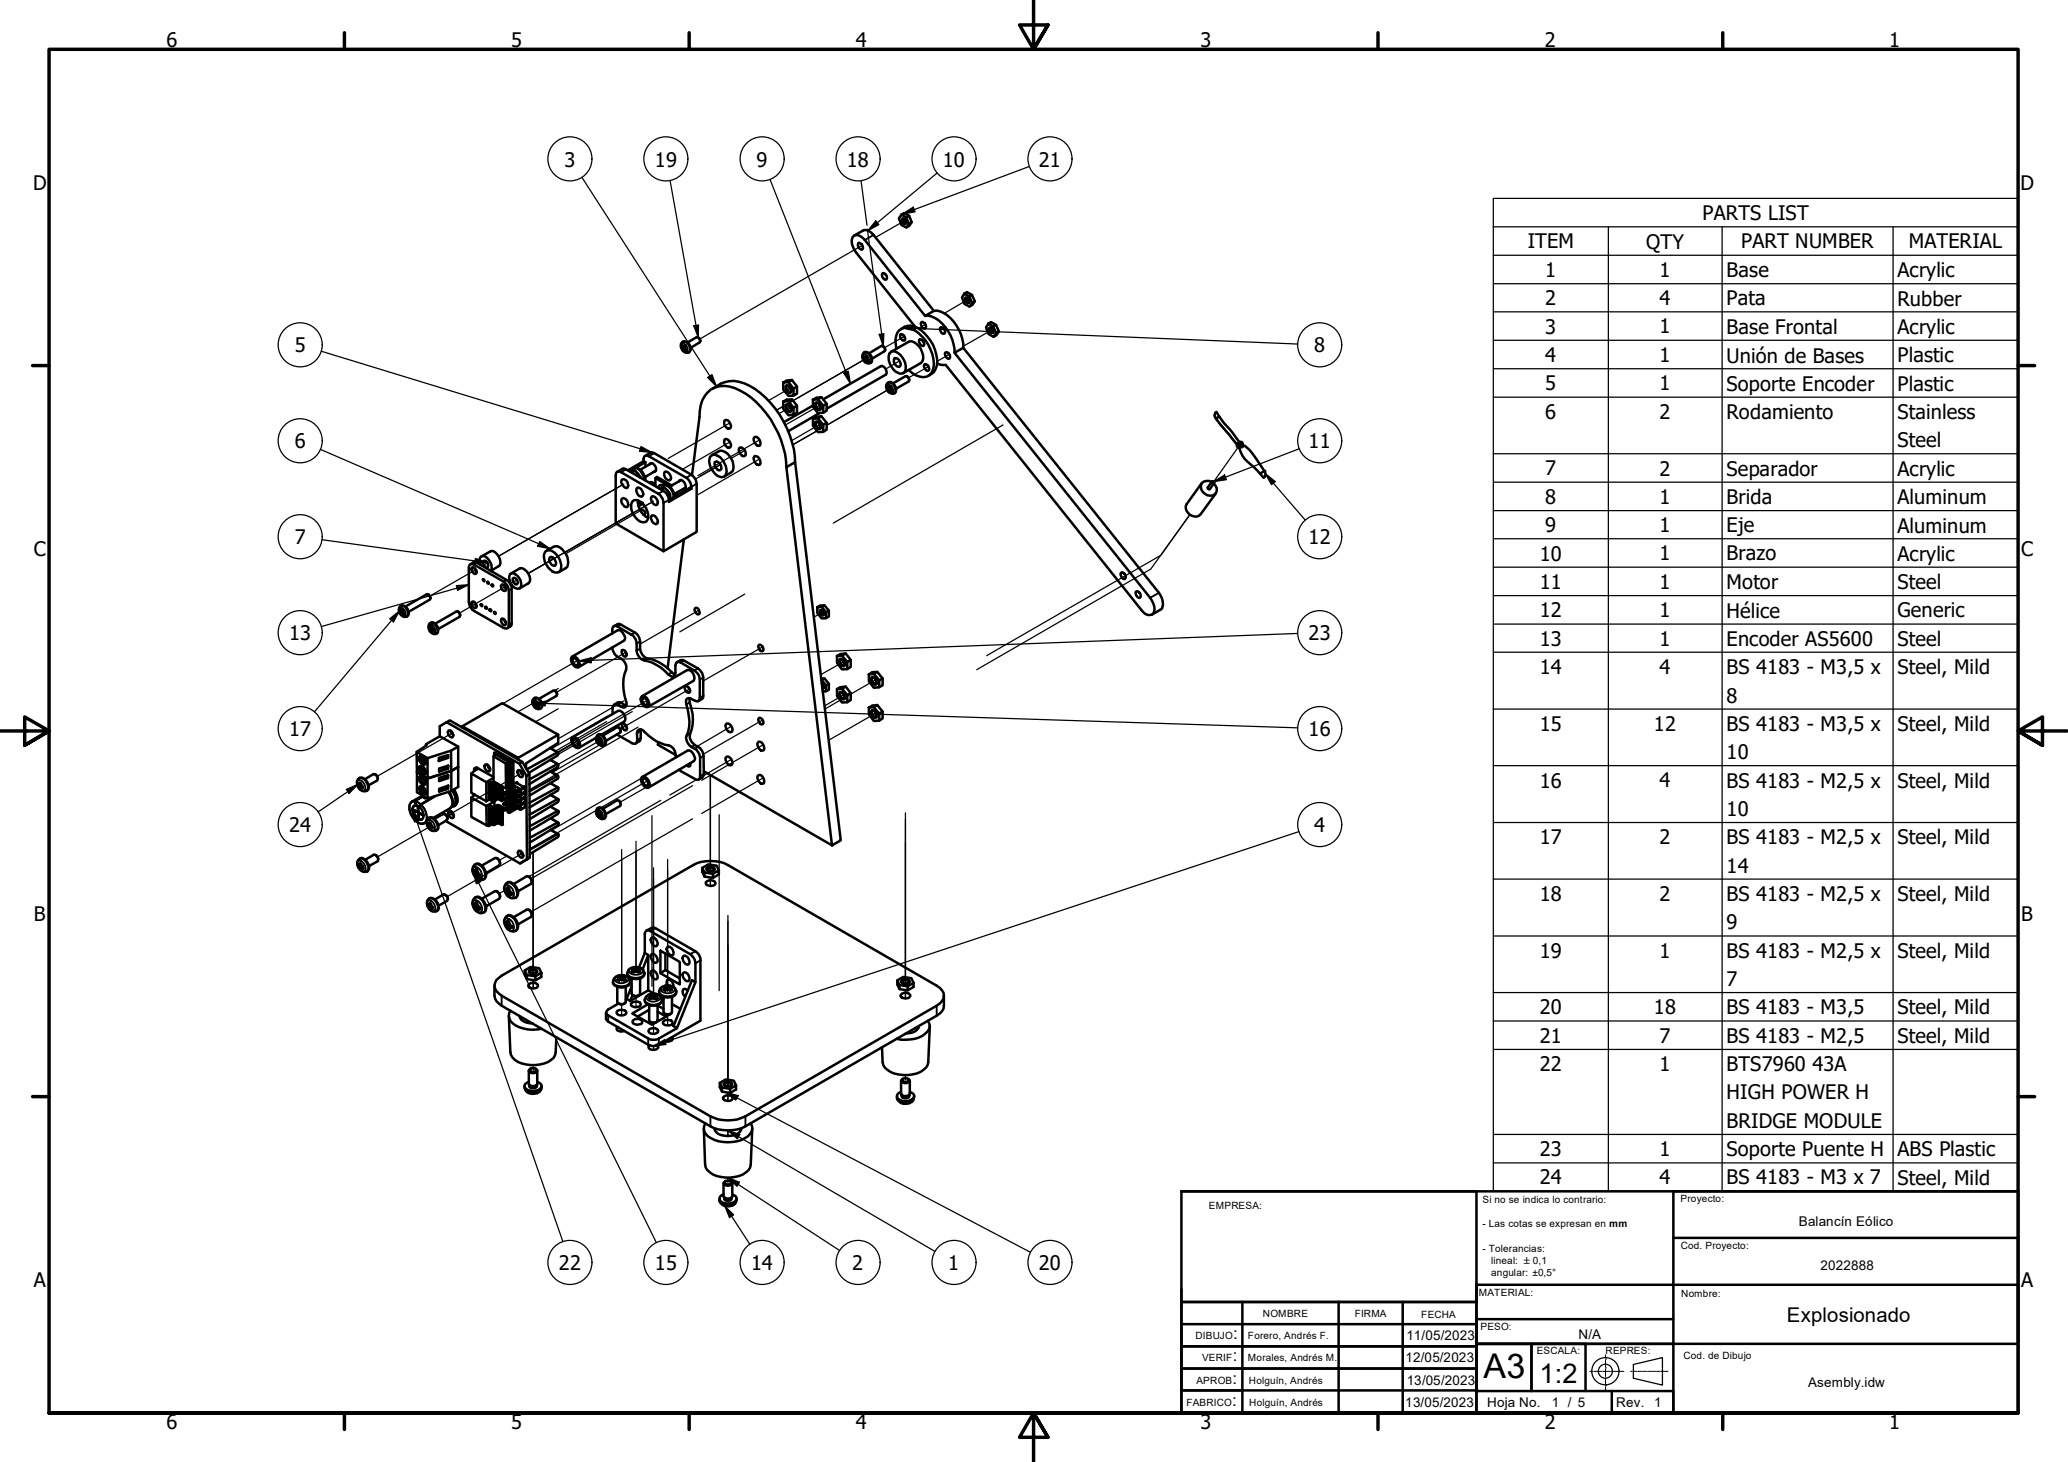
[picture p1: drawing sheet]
<svg xmlns="http://www.w3.org/2000/svg" width="420mm" height="297mm" viewBox="0 0 420 297" stroke-linecap="round" stroke-linejoin="round" font-family="sans-serif">
<defs><g id="words">
<text font-size="6.9" x="301.4" y="280">A3</text>
<text font-size="5.5" x="312.8" y="281">1:2</text>
<g font-size="4.1">
<text x="33.8" y="9.6">6</text>
<text x="103.9" y="9.6">5</text>
<text x="173.9" y="9.6">4</text>
<text x="243.9" y="9.6">3</text>
<text x="313.9" y="9.6">2</text>
<text x="383.9" y="9.6">1</text>
<text x="114.7" y="33.8">3</text>
<text x="133" y="33.8">19</text>
<text x="153.7" y="33.8">9</text>
<text x="172.1" y="33.8">18</text>
<text x="191.6" y="33.8">10</text>
<text x="211.1" y="33.8">21</text>
<text x="6.7" y="38.7">D</text>
<text x="410.5" y="38.7">D</text>
<text x="345.9" y="44.8">PARTS LIST</text>
<text x="310.4" y="50.5">ITEM</text>
<text x="334.5" y="50.5">QTY</text>
<text x="353.8" y="50.5">PART NUMBER</text>
<text x="387.8" y="50.5">MATERIAL</text>
<text x="313.9" y="56.2">1</text>
<text x="337.2" y="56.2">1</text>
<text x="350.8" y="56.2">Base</text>
<text x="385.5" y="56.3">Acrylic</text>
<text x="313.9" y="62">2</text>
<text x="337.2" y="62">4</text>
<text x="350.8" y="62">Pata</text>
<text x="385.5" y="62.1">Rubber</text>
<text x="59.9" y="71.6">5</text>
<text x="267" y="71.6">8</text>
<text x="313.9" y="67.8">3</text>
<text x="337.2" y="67.7">1</text>
<text x="350.8" y="67.8">Base Frontal</text>
<text x="385.5" y="67.8">Acrylic</text>
<text x="313.9" y="73.5">4</text>
<text x="337.2" y="73.5">1</text>
<text x="350.8" y="73.7">Unión de Bases</text>
<text x="385.5" y="73.6">Plastic</text>
<text x="313.9" y="79.3">5</text>
<text x="337.2" y="79.3">1</text>
<text x="350.8" y="79.4">Soporte Encoder</text>
<text x="385.5" y="79.4">Plastic</text>
<text x="313.9" y="85.1">6</text>
<text x="337.2" y="85.1">2</text>
<text x="350.8" y="85.1">Rodamiento</text>
<text x="385.5" y="85.1">Stainless</text>
<text x="59.9" y="91">6</text>
<text x="265.9" y="91">11</text>
<text x="385.5" y="90.9">Steel</text>
<text x="313.9" y="96.6">7</text>
<text x="337.2" y="96.6">2</text>
<text x="350.8" y="96.6">Separador</text>
<text x="385.5" y="96.6">Acrylic</text>
<text x="313.9" y="102.3">8</text>
<text x="337.2" y="102.3">1</text>
<text x="350.8" y="102.4">Brida</text>
<text x="385.5" y="102.4">Aluminum</text>
<text x="6.9" y="112.9">C</text>
<text x="59.9" y="110.5">7</text>
<text x="265.9" y="110.6">12</text>
<text x="312.9" y="113.9">10</text>
<text x="313.9" y="108.1">9</text>
<text x="337.2" y="108.1">1</text>
<text x="337.2" y="113.8">1</text>
<text x="350.8" y="108.1">Eje</text>
<text x="350.8" y="113.8">Brazo</text>
<text x="385.5" y="108.2">Aluminum</text>
<text x="385.5" y="113.9">Acrylic</text>
<text x="410.7" y="112.9">C</text>
<text x="312.9" y="119.6">11</text>
<text x="337.2" y="119.6">1</text>
<text x="350.8" y="119.6">Motor</text>
<text x="385.5" y="119.7">Steel</text>
<text x="312.9" y="125.4">12</text>
<text x="337.2" y="125.4">1</text>
<text x="350.8" y="125.6">Hélice</text>
<text x="385.5" y="125.4">Generic</text>
<text x="58.7" y="130.1">13</text>
<text x="265.9" y="130.1">23</text>
<text x="312.9" y="131.2">13</text>
<text x="337.2" y="131.2">1</text>
<text x="350.8" y="131.2">Encoder AS5600</text>
<text x="385.5" y="131.2">Steel</text>
<text x="312.9" y="136.9">14</text>
<text x="337.2" y="136.9">4</text>
<text x="350.8" y="137">BS 4183 - M3,5 x</text>
<text x="385.5" y="137">Steel, Mild</text>
<text x="350.8" y="142.7">8</text>
<text x="58.7" y="149.5">17</text>
<text x="265.9" y="149.6">16</text>
<text x="312.9" y="148.4">15</text>
<text x="336" y="148.4">12</text>
<text x="350.8" y="148.4">BS 4183 - M3,5 x</text>
<text x="385.5" y="148.5">Steel, Mild</text>
<text x="350.8" y="154.2">10</text>
<text x="312.9" y="160">16</text>
<text x="337.2" y="159.9">4</text>
<text x="350.8" y="160">BS 4183 - M2,5 x</text>
<text x="385.5" y="160">Steel, Mild</text>
<text x="350.8" y="165.8">10</text>
<text x="58.7" y="169.1">24</text>
<text x="267" y="169">4</text>
<text x="312.9" y="171.5">17</text>
<text x="337.2" y="171.5">2</text>
<text x="350.8" y="171.5">BS 4183 - M2,5 x</text>
<text x="385.5" y="171.6">Steel, Mild</text>
<text x="350.8" y="177.3">14</text>
<text x="312.9" y="183.1">18</text>
<text x="337.2" y="183.1">2</text>
<text x="350.8" y="183.1">BS 4183 - M2,5 x</text>
<text x="385.5" y="183.1">Steel, Mild</text>
<text x="6.9" y="187.2">B</text>
<text x="350.8" y="188.8">9</text>
<text x="410.7" y="187.2">B</text>
<text x="312.9" y="194.5">19</text>
<text x="337.2" y="194.5">1</text>
<text x="350.8" y="194.5">BS 4183 - M2,5 x</text>
<text x="385.5" y="194.6">Steel, Mild</text>
<text x="350.8" y="200.3">7</text>
<text x="312.9" y="206.1">20</text>
<text x="336" y="206.1">18</text>
<text x="350.8" y="206.1">BS 4183 - M3,5</text>
<text x="385.5" y="206.1">Steel, Mild</text>
<text x="312.9" y="211.9">21</text>
<text x="337.2" y="211.8">7</text>
<text x="350.8" y="211.9">BS 4183 - M2,5</text>
<text x="385.5" y="211.9">Steel, Mild</text>
<text x="312.9" y="217.6">22</text>
<text x="337.2" y="217.6">1</text>
<text x="350.8" y="217.6">BTS7960</text>
<text x="368.2" y="217.6">43A</text>
<text x="350.8" y="223.4">HIGH POWER H</text>
<text x="350.8" y="229.2">BRIDGE MODULE</text>
<text x="312.9" y="234.9">23</text>
<text x="337.2" y="234.9">1</text>
<text x="350.8" y="234.9">Soporte Puente H</text>
<text x="385.5" y="234.9">ABS Plastic</text>
<text x="312.9" y="240.7">24</text>
<text x="337.2" y="240.7">4</text>
<text x="350.8" y="240.7">BS 4183 - M3 x 7</text>
<text x="385.5" y="240.7">Steel, Mild</text>
<text x="133" y="258">15</text>
<text x="152.6" y="258">14</text>
<text x="192.7" y="258">1</text>
<text x="6.9" y="261.4">A</text>
<text x="113.5" y="258">22</text>
<text x="173.2" y="258">2</text>
<text x="211.1" y="258">20</text>
<text x="410.7" y="261.4">A</text>
<text x="363" y="268.7">Explosionado</text>
<text x="33.8" y="290.4">6</text>
<text x="103.9" y="290.4">5</text>
<text x="173.9" y="290.4">4</text>
<text x="243.9" y="290.4">3</text>
<text x="313.9" y="290.4">2</text>
<text x="383.9" y="290.4">1</text>
</g>
<g font-size="3.4">
<text x="250.6" y="272">:</text>
<text x="250.4" y="281.2">:</text>
<text x="250.4" y="276.5">:</text>
<text x="250.3" y="285.7">:</text>
</g>
<g font-size="2.7">
<text x="365.4" y="249.1">Balancín Eólico</text>
<text x="369.9" y="258">2022888</text>
<text x="285.8" y="272.3">11/05/2023</text>
<text x="320.7" y="272">N/A</text>
<text x="285.6" y="276.8">12/05/2023</text>
<text x="285.8" y="281.5">13/05/2023</text>
<text x="367.3" y="281.8">Asembly.idw</text>
<text x="285.5" y="285.9">13/05/2023</text>
<text x="302.1" y="285.8">Hoja No.</text>
<text x="315.3" y="285.9">1 / 5</text>
<text x="328.4" y="285.9">Rev.</text>
<text x="336.1" y="285.9">1</text>
</g>
<g font-size="2">
<text x="245.6" y="245.6">EMPRESA:</text>
<text x="301.2" y="244.4">Si no se indica lo contrario:</text>
<text x="341.4" y="244.1">Proyecto:</text>
<text x="301.2" y="249.4">- Las cotas se expresan en mm</text>
<text x="301.2" y="254.4">- Tolerancias:</text>
<text x="303" y="256.8">lineal: ±0,1</text>
<text x="341.5" y="253.9">Cod. Proyecto:</text>
<text x="300.5" y="263.3">MATERIAL:</text>
<text x="303" y="259.3">angular: ±0,5°</text>
<text x="341.6" y="263.6">Nombre:</text>
<text x="256.6" y="267.6">NOMBRE</text>
<text x="275.3" y="267.6">FIRMA</text>
<text x="288.7" y="267.7">FECHA</text>
<text x="242.9" y="272">DIBUJO</text>
<text x="253.6" y="272.1">Forero, Andrés F.</text>
<text x="300.8" y="270.2">PESO:</text>
<text x="312.2" y="275.1">ESCALA:</text>
<text x="326.2" y="275.1">REPRES:</text>
<text x="243.1" y="281.2">APROB</text>
<text x="244.2" y="276.5">VERIF</text>
<text x="253.6" y="276.6">Morales, Andrés M.</text>
<text x="253.7" y="281.3">Holguín, Andrés</text>
<text x="342" y="276.1">Cod. de Dibujo</text>
<text x="241" y="285.7">FABRICO</text>
<text x="253.8" y="285.7">Holguín, Andrés</text>
</g>
</g></defs>
<!-- layer: Tweak Trail (ISO) -->
<g fill="none" stroke="#000" stroke-width=".25">
<path d="M175.2 49.8l-33 19.1M184 44.8l-6.1 3.4M160.5 78.9l-4.4 2.5M175.9 72.9l-18.2 10.5M180.8 79l-12.8 7.4M182.8 73.3l-2.8 1.7M183.8 68.3l-4.1 2.4M188 65.9l-1.4 .8M188.7 74.5l-4.1 2.3M192.8 72l-2.4 1.4M196.7 60.8l-4.9 2.9M201.6 67l-5.9 3.3"/>
<path d="M126.7 98.3l-25.4 14.7M142.3 96.7l4.1-2.3-5.1 2.9M148.3 89.8l-9.7 5.6M148.3 85.9l-12.5 7.2M151.3 91.6l-2.8 1.5M154.3 89.4l-12.5 7.2M154.3 93.3l-12.5 7.2M160.5 82.7l-2.3 1.4M166 87.6l-4.9 2.7M166.6 82.3l-7 4M166.6 86.2l-5.8 3.3M203.8 86.3l-34.5 20"/>
<path d="M251.5 90.9l-5 7.1M251.6 90.8h.1M251.7 90.8h.1M96.6 115.7l-9.2 5.4M99.1 114.3l-1.1 .7M102.6 119.3l.1-.1-9.4 5.4M105 117.8l-1.4 .8 .2-.1M128.2 104.4l-13.5 7.9M130.7 103.4l-15.8 9.1M132.8 101.8l-25.5 14.7 5.3-3M113.4 139.9l-.7 .4M117.2 134.3l-15 8.6"/>
<path d="M127.2 132.5l-14.1 8.1M140 139.9h.1M142 123.9l-12 7M151.3 120.7l-13.2 7.7M154.9 131.4l-12 7M167.3 124.3l-1.9 1.1M167.3 139.2l-.3 .1M171.4 134.4l-4.6 2.7M177.9 138.1l-10.3 6M200.5 133.2l35.3-20.4 5.9-8.2-7.9 11-35.4 20.5M91.9 148.9l-15.3 8.8M93.9 147.8h.1"/>
<path d="M106.1 157l-15.3 8.8M108.2 142.9l-3 1.7M113 148.8l-.2 .2M113.4 144l-4.6 2.7M117.2 150.7l-3.8 2.2M121.3 150.8l-7.9 4.5M121.8 151.4l-9.7 5.6M123.3 146.6l-10.4 6M123.4 145.5l-11.4 6.6M123.4 150.4l-.3 .2M126.7 142.4l-13.3 7.7M127.2 147.4l-1.2 .7"/>
<path d="M128.5 144.6l-15.1 8.7M129.6 147.8l-22 12.7M130.2 158.2l-18.2 10.5M131.3 142.4l-24.2 14M131.4 158.7l-23.8 13.8M140.1 140l-14.1 8.1M140.7 159.6l-32.8 18.9M141.5 158.4l-5.4 3.1M144.3 157.5v19.6M148.6 147.6l-6.9 4M148.6 154.3l-5.7 3.3M154.9 146.3l-12 6.9"/>
<path d="M155.1 151.3l-12.5 7.2M155.1 158l-12.5 7.3M171.4 141.1l-3.9 2.3M177.9 144.9l-9.6 5.5M87 168.1l-10.3 6M92 165.3l-1.1 .6M103 173.9l-1.6 .9M106.2 173.3l-15.3 8.9M108.3 173.2v24.7M126.3 172.6v26.5M129.2 170.9v26.5M131.2 160l-5.2 3"/>
<path d="M132.5 165.7v34.7M132.8 176.3v26.6M134.2 162.6l-26.8 15.5M135.6 174.6v26.6M140.7 166.4l-32.8 18.9M144.3 178.3v1.7M146.1 165.5v35.8M184 165.1v34.8M102.5 181l-1.1 .5M108.3 199.1v1.7M147.9 186v34.8M108.3 216.4v1"/>
<path d="M126.3 204.1v2.2M126.3 209.1v.5M129.2 202.4v2.2M132.8 207.8v2.2M132.8 212.5v.8M135.6 206.2v2.2M135.6 211.2v.4M184 201.2v1.7M184 218.4v1M147.9 222v1.7M147.9 229.7v1.1M147.9 239.3v1"/>
</g>
<!-- layer: Visible (ISO) -->
<g fill="none" stroke="#000" stroke-width=".51">
<path d="M173.5 47.9l1.8-1.1a1.82 1.82 0 0 1 2.2 .9l12.2 15.5M174.4 49.4a.84 .84 0 0 1 .8 .4 .84 .84 0 0 1-.1 .9 .96 .96 0 0 1-.7-1.3zM179.3 55.5a.81 .81 0 0 1 .8 .4 .81 .81 0 0 1-.1 .9 .93 .93 0 0 1-.7-1.3zM183.1 43.6l1 .6 .6 1.3-.6 .7-1-.5-.5-1.3zM183.1 43.6l.6-.3 1 .6 .5 1.2-.5 .8-.6 .3M183.3 44.4a.68 .68 0 0 1 .6 .4 .68 .68 0 0 1 0 .7 .85 .85 0 0 1-.6-1.1zM183.4 44.5l.1-.1a.55 .55 0 0 1 .5 .4 .55 .55 0 0 1-.2 .6 .81 .81 0 0 1-.4-.9zM183.8 44.6l.2 .3M184.7 43.9l-.6 .3M185.2 45.1l-.5 .4M195.9 59.7l1.1 .5 .5 1.4-.5 .7-1-.5-.5-1.4zM195.9 59.7l.6-.3 1 .5 .6 1.3-.6 .8-.5 .3"/>
<path d="M197.5 59.9l-.5 .3M138.5 69.6l.1-.1a1.07 1.07 0 0 1 1.6 .8 .92 .92 0 0 1-.4 1.4 .92 .92 0 0 1-1.2-.7 1.11 1.11 0 0 1-.1-1.4zM138.6 70.2l.1 .3M138.6 70.3h-.1l.2 .4M138.7 70.7h-.1l.1 .1M138.7 70.5l.1-.2v.2M138.7 70.5h.1M138.8 70.5l.3-.2 .1 .2-.6 .5 .1-.2M138.8 70.7h-.1M138.8 70.7l-.1 .1M138.9 71l-.1 .2M138.9 70.6l.2-.1-.3 .2"/>
<path d="M138.9 71l.1 .2-.1-.2M138.9 71l.4 .3v-.1M139 71h-.1M139.1 70.9l.3 .3M139.1 70.9l-.3 .1M139.1 70.9l-.2 .1M139.1 70.5v.1M139.3 70.5l-.3 .2 .3 .2h-.2M139.7 69.6l1.8-1.1a.73 .73 0 0 1 .6 1.1l-1.8 1.1M140 70l.1 .2M141.9 68.6l.2 .2 .2 .5M144.7 79a6.4 6.4 0 0 1 7.6-.6 19.2 19.2 0 0 1 9.2 15.5"/>
<path d="M159.1 77.7l1.1-.1 1 1.4v1.4h-1l-1.1-1.2zM159.1 77.7l.7-.4 1.1-.1 1 1.3v1.5l-.7 .4M159.6 78.4l.2-.1a.99 .99 0 0 1 .8 1.5 1.13 1.13 0 0 1-1-1.4zM159.8 78.5l.2-.2a.8 .8 0 0 1 .5 1.4 .97 .97 0 0 1-.7-1.2zM160.3 78.5l.2 .5 .3 .2M160.9 77.2l-.7 .4M161.9 78.5l-.7 .5M175.3 71.9a.8 .8 0 0 1 .8-.4 .8 .8 0 0 1 .7 .6 1.24 1.24 0 0 1 .1 1.6 1.32 1.32 0 0 1-1.4-.4 1.32 1.32 0 0 1-.2-1.4zM175.5 72.4l.1 .4M175.5 72.9v.2l.3-.2M175.5 72.6h-.2l.2 .3M175.5 72.9h-.1h.1"/>
<path d="M175.6 72.8v-.3l.1 .3M175.6 72.8l-.1 .1M175.6 72.7v.1M175.7 73.2l-.1 .2M175.7 72.8l.2-.4 .2 .4M175.7 73.2l.1 .3v-.3M175.7 73.2l.2-.1-.1 .1M175.9 73.1l.3 .2-.1 .2-.3-.3M175.9 73.1l-.3 .1M176 72.6l-.4 .2M176 72.7v.1M176 72.6l-.3 .2"/>
<path d="M176.1 72.8l-.2 .1v.1h.2l-.2 .1M176.1 72.8l-.2 .1M176.5 71.8l2.6-1.5a.73 .73 0 0 1 .6 1.1l-2.5 1.5M176.8 72.1l.2 .3M179.4 70.3l.2 .2 .2 .6M180.2 78l.3-.3a.8 .8 0 0 1 1.2 .5 .99 .99 0 0 1 .4 1 .99 .99 0 0 1-.7 .8 1.43 1.43 0 0 1-1.2-2zM180.3 78.5l.1 .3 .3 .1 .1-.3 .2 .3M180.4 78.7h-.2l.2 .3M180.4 79h-.1l.1 .1M180.5 78.6v.3v-.3M180.5 79h-.1M180.5 79l-.1 .1"/>
<path d="M180.6 79.4l-.1 .1M180.6 79.4l.1 .2v-.2M180.7 79.4l.3 .2v-.2M180.7 79l-.4 .3 .1-.2M180.8 79.2l.3 .2M180.8 79.3l-.2 .1M180.8 79.2l-.3 .1M180.8 79.2l-.1 .2M180.8 78.8l-.3 .2M180.8 78.9h.1M180.9 78.8l-.3 .1M181 78.9l-.2 .1 .2 .2h-.2"/>
<path d="M181 78.9l-.2 .1M181 71.5a2.36 2.36 0 0 1 2.6 1.6 2.4 2.4 0 0 1 0 2.6 1.38 1.38 0 0 1-1.7-.2 3.4 3.4 0 0 1-1.1-3.8zM181 71.5l3.6-2a2.26 2.26 0 0 1 2.5 1.4 2.89 2.89 0 0 1 .2 2.6l-3.8 2.3M181.4 77.9l2.6-1.5a.7 .7 0 0 1 .6 .4 .7 .7 0 0 1 0 .7l-2.5 1.5M181.7 72.9a1.05 1.05 0 0 1 1 .3 1.05 1.05 0 0 1 .2 1.1l-.1 .2a1.14 1.14 0 0 1-1.1-1.6zM181.7 78.2l.2 .3M182.1 70.9a4.1 4.1 0 0 1 .6-3.8 2.94 2.94 0 0 1 3.9 .6 8.6 8.6 0 0 1 3.1 6.9 2.09 2.09 0 0 1-2.9 1.9l-.7-.3-1.5-1M182.9 68a.56 .56 0 0 1 .9 .4l.1 .4-.1 .4a.92 .92 0 0 1-.9-1.2zM183.1 66.9a2.93 2.93 0 0 1 4 .1 8.1 8.1 0 0 1 3.2 7.4 2.54 2.54 0 0 1-1.7 2M183.6 68.1l.2 .5M184.3 76.4l.4 .5v.3M186.8 69a.85 .85 0 0 1 .8 .4 .85 .85 0 0 1 0 .9 .95 .95 0 0 1-.8-1.3z"/>
<path d="M187.2 65.5a.84 .84 0 0 1 .8 .4 .84 .84 0 0 1 0 .9 .96 .96 0 0 1-.8-1.3zM187.5 69.2l.2 .4M188 74a.97 .97 0 0 1 .7 1.3 .83 .83 0 0 1-.8-.4 .83 .83 0 0 1 .1-.9zM188 64.2a4 4 0 0 1 3.4 1.5 8.5 8.5 0 0 1 2.5 6M188.5 74.2l.2 .5M189.7 63.2l-1.7 1-12.3-15.4a2.04 2.04 0 0 0-2.2-.9 2.2 2.2 0 0 0 0 2.8l12.5 15.8M189.7 63.2a4 4 0 0 1 3.5 1.5 8.5 8.5 0 0 1 2.5 6M190.4 73.8l.6 .3 1.2 .1 39.7 49.7a1.56 1.56 0 0 0 2.4 .7 2.96 2.96 0 0 0-.6-3.1l-39.8-49.8 1.8-1 39.8 49.7a3.3 3.3 0 0 1 .6 3.2l-2.1 1.3M191.1 66.5a.81 .81 0 0 1 .8 .4 .81 .81 0 0 1-.1 .9 .93 .93 0 0 1-.7-1.3zM192.1 71.6a.81 .81 0 0 1 .8 .4 .81 .81 0 0 1-.1 .9 .93 .93 0 0 1-.7-1.3zM196.1 60.5a.68 .68 0 0 1 .7 .3 .68 .68 0 0 1-.1 .8 .85 .85 0 0 1-.6-1.1zM196.2 60.6l.1-.1a.55 .55 0 0 1 .5 .4 .55 .55 0 0 1-.1 .6 .81 .81 0 0 1-.5-.9z"/>
<path d="M196.7 60.7l.1 .3M198.1 61.2l-.6 .4M200.8 65.8l1 .5 .6 1.4-.5 .7-1-.5-.6-1.4zM200.8 65.8l.6-.3 1 .5 .5 1.4-.5 .7-.5 .3M201.1 66.7l.1-.1a.57 .57 0 0 1 .3 .9 .58 .58 0 0 1-.4-.8zM201.1 66.5a.66 .66 0 0 1 .6 .5 .66 .66 0 0 1-.2 .7 .71 .71 0 0 1-.4-1.2zM201.5 66.8l.2 .3M202.4 66l-.6 .3M202.9 67.4l-.5 .3M125.3 95.9l.2-.1 .7 .1 7.5 4.4a2.55 2.55 0 0 1 1.1 1.9v9.8l-9.7-5.7v-9.7zM125.4 95.9l1.1-.7h.4l7.9 4.5a2.22 2.22 0 0 1 1.1 1.9M126.4 97.5a1.04 1.04 0 0 1 1 .3 1.04 1.04 0 0 1 .2 1.1l-.2 .2a1.17 1.17 0 0 1-1.2-1.1z"/>
<path d="M128.3 95.7a.96 .96 0 0 1 1.6-.4 2.64 2.64 0 0 1 1.1 2.2M128.5 95.4l-.5 .3 1-.1 1.1 1.4M129 95.6l-.6 .4M129.4 99.2a.73 .73 0 0 1 1 .4 .9 .9 0 0 1 0 1.3 1.19 1.19 0 0 1-1-1.7zM130 97h.1M130.7 93.7a.82 .82 0 0 1 .8-1.1l8.3 4.7a2.5 2.5 0 0 1 .7 2M130.7 93.7l.4 .2M130.7 93.7l-3.1 1.9M131.1 92.6l1.2-.7 .6 .2 7.6 4.3a2.55 2.55 0 0 1 1 1.9v9.8l-6.7 3.9M131.1 93.9v1M131.1 96.8v.8M131.1 93.9l-1.9 1.1"/>
<path d="M132 94.3l.1-.1a1.07 1.07 0 0 1 1 .5 1.07 1.07 0 0 1-.1 1.2h-.2M132 98.1a.59 .59 0 0 1 .9 .2l.3 .3M132.4 98l-.3 .2M132.4 94.1l-2.3 1.3M133.2 97.1l2.9 1.8M133.3 95.6l-2.3 1.4M133.9 99.2l1.2-.1 1 1.3v1M134.9 98.6a.8 .8 0 0 0-1.2 .4M134.9 98.6l-.5 .6M134.9 98.6a1.69 1.69 0 0 1 1.9 1.3l.2 1M135.1 95.9a1.11 1.11 0 0 1 1 .5 1.11 1.11 0 0 1 0 1.2 1.19 1.19 0 0 1-1-1.7zM135.1 99.1l-.7 .4"/>
<path d="M136.5 98.7l-3-1.8-.3 .2v1.6M137.7 100v.5M137.9 97.8l.1-.2a1.13 1.13 0 0 1 1.1 .6 1.13 1.13 0 0 1 0 1.2h-.3M138.4 97.5l-2.3 1.4M139.3 99l-2.3 1.4M140.5 99.3l-4.6 2.7v-.4M140.5 99.3l-.4-.2-4.2 2.5M144.6 92.5l1.4-.8a2.22 2.22 0 0 1 2.5 1.4 2.97 2.97 0 0 1 .3 2.6l-1.7 1.1M144.6 92.5a2.21 2.21 0 0 1 2.5 1.5 1.97 1.97 0 0 1-.1 2.9 2.08 2.08 0 0 1-2.2-1.3 2.3 2.3 0 0 1-.2-3.1zM145.2 93.9l.3-.1a1.13 1.13 0 0 1 .9 1.7 1.19 1.19 0 0 1-1.2-1.6zM147.2 85.5l.2-.2a1.18 1.18 0 0 1 .9 1.7 1.14 1.14 0 0 1-1.1-1.5zM147.2 89.3a1.05 1.05 0 0 1 1.1 .3 1.05 1.05 0 0 1 .2 1.1l-.2 .2a1.14 1.14 0 0 1-1.1-1.6z"/>
<path d="M150.2 91l.2-.1a1.13 1.13 0 0 1 .9 1.7 1.19 1.19 0 0 1-1.1-1.6zM153.2 88.9l.2-.1a1.27 1.27 0 0 1 1 1.7 1.22 1.22 0 0 1-1.2-1.6zM153.2 92.8a.98 .98 0 0 1 1.3 1l-.1 .6a1.16 1.16 0 0 1-1.2-1.6zM159.1 81.6l1.1-.1 1 1.4v1.4l-1 .1-1.1-1.4zM159.1 81.6l.7-.4 1.1-.1 1 1.3v1.5l-.7 .4M159.6 82.3l.2-.1a1.02 1.02 0 0 1 .8 1.5 1.15 1.15 0 0 1-1-1.4zM159.8 94.9a19.9 19.9 0 0 0-8.3-14.9 8 8 0 0 0-5.3-1.5 5.1 5.1 0 0 0-4 5l-1.6 13.1M159.8 94.9l1.7-1 9.3 76.8-1.8 1.1zM159.8 82.3a.74 .74 0 0 1 1 .9l-.3 .4a.97 .97 0 0 1-.7-1.3zM160.3 82.3l.2 .6 .3 .2M160.9 81.1l-.7 .4M161.9 82.4l-.7 .5"/>
<path d="M165.2 81.2l1-.1 1.1 1.3v1.5h-1.1l-1-1.3zM165.2 81.2l.7-.4 1-.1 1.1 1.3v1.4l-.7 .5M165.2 85.1l1-.1 1.1 1.3v1.4l-1.1 .1-1-1.3zM165.2 85.1l.7-.4 1-.1 1.1 1.3v1.4l-.7 .4M165.2 82.4l-5.9 3.4M165.6 81.9l.2-.1a1.13 1.13 0 0 1 1 1.4l-.2 .1a1.13 1.13 0 0 1-1-1.4zM165.6 85.8l.2-.2a1.13 1.13 0 0 1 1 1.4l-.2 .2a1.13 1.13 0 0 1-1-1.4zM165.8 82l.2-.2a.97 .97 0 0 1 .7 1.2 .79 .79 0 0 1-.9-1zM165.8 85.8l.2-.1a.8 .8 0 0 1 .5 1.3 .97 .97 0 0 1-.7-1.2zM166.4 82l.4 .7M166.4 85.8l.4 .7M166.5 83.9l-6.4 3.7"/>
<path d="M166.9 80.7l-.7 .4M166.9 84.6l-.7 .4M167.3 81.1l11.6-6.7a1.14 1.14 0 0 1 1.1 1.7l-12 6.9M168 82l-.7 .4M168 85.9l-.7 .4M244.2 98.2l-3.1 4.2a1.87 1.87 0 0 0 .5 2 1.87 1.87 0 0 0 2 .4l3.4-4.5M246.2 98a1.33 1.33 0 0 0-1.7-.1 1.33 1.33 0 0 0-.4 1.6 1.77 1.77 0 0 0 3 .6 1.49 1.49 0 0 0-.5-1.9M246.3 97.8l-.9 1.2 .1 .4h.3l.9-1.3M246.3 97.8h.3l.1 .3-.3 .1zM247.7 84.7l-.6 .2M251.3 90.3a.54 .54 0 0 0 .5 .7M251.5 90.5l.3 .4a5.1 5.1 0 0 0 1.7 2.9l2 1.8 1.2 1.5a1.01 1.01 0 0 0 .2-1.4l-1-1.5a13.3 13.3 0 0 0-3-3.6l-.4-.1-.2 .2"/>
<path d="M251.7 89.9a.5 .5 0 0 1 .6-.1 .5 .5 0 0 1 .1 .7 .59 .59 0 0 1-.8-.3zM251.7 89.9l-.2 .1M251.8 89.8l-1.9-2.6-1.2-1.2-1.6-2.3a.91 .91 0 0 0-.1 1.3l4.4 5.3M251.8 90.1l.4-.1 .1 .3-.2 .1zM251.9 90.3h.1M256.9 95.7l-.8 .5M95.4 114.7l.3-.1 .6 .1 6 3.5a2.55 2.55 0 0 1 1.1 1.8v7a.64 .64 0 0 1-.4 .7 .64 .64 0 0 1-.7-.1l-6-3.5a2.55 2.55 0 0 1-1.1-1.8v-7zM95.6 114.7l.5-.4 .5-.1 6.7 3.9a2.45 2.45 0 0 1 .6 1.6v7.2l-.1 .3-.7 .4M95.8 115.4l.5-.1a.95 .95 0 0 1 .4 1.3 .93 .93 0 0 1-.9-1.2zM96.4 115.4l.2 .5 .2 .2M97.8 113.1l1.8-1a1.28 1.28 0 0 1 1.7 .9 1.55 1.55 0 0 1 0 2l-1.6 1a2.34 2.34 0 0 0-1.7-3 .96 .96 0 0 0-.5 1.3l.2 .5M98.2 117.7l.2 .4-.2-.1z"/>
<path d="M98.2 114a.78 .78 0 0 1 .9 .3 .78 .78 0 0 1-.1 .9 .88 .88 0 0 1-.8-1.2zM99.1 118.2l.2 .4-.2-.1zM99.9 118.7l.3 .2-.1 .3zM102 118.7a.93 .93 0 0 1 .7 1.4 .83 .83 0 0 1-.8-.5 .83 .83 0 0 1 .1-.9zM102.4 118.9l.4 .7M103.6 116.6a1 1 0 0 1 1.5 .4 2.06 2.06 0 0 1 .5 2.6 2.06 2.06 0 0 1-2-3zM103.8 116.5l1.8-1a2.07 2.07 0 0 1 2.1 2v.5l-.4 .5-1.8 1.1M104.3 117.4a.88 .88 0 0 1 .8 1.3 .85 .85 0 0 1-.8-1.3zM110.8 112.1a1.52 1.52 0 0 1 2.2 .5 3.4 3.4 0 0 1 .9 3.3 1.27 1.27 0 0 1-2.1-.2 3.1 3.1 0 0 1-1-3.6zM111.1 111.9l1.4-.8a1.56 1.56 0 0 1 2.1 .9 3.2 3.2 0 0 1 .7 3.2l-1.8 1.1M111.8 113.2a1.15 1.15 0 0 1 .9 1.8 1.27 1.27 0 0 1-.9-1.8zM126.4 101.3a1.06 1.06 0 0 1 1.1 .4 1.06 1.06 0 0 1 .1 1.2l-.2 .1a.91 .91 0 0 1-1-.7l-.2-.4z"/>
<path d="M128.5 101.9a1.14 1.14 0 0 1 1.5 0 3.5 3.5 0 0 1 1.6 3.7 1.15 1.15 0 0 1-2 0 3.4 3.4 0 0 1-1.1-3.7zM129.6 101.6a3.9 3.9 0 0 0 2.1 3.6M129.6 102.2h.8M130 103.6a.86 .86 0 0 1 1.1 .6l-.4 .4M130.6 102.3l-.9 .6M132.4 100.9a1.11 1.11 0 0 1 1 .5 1.11 1.11 0 0 1 0 1.2 1.19 1.19 0 0 1-1-1.7zM132.4 104.8a1.11 1.11 0 0 1 1 .5 1.11 1.11 0 0 1 0 1.2 1.19 1.19 0 0 1-1-1.7zM136.1 100.4l-.5 .3M137.4 100.2v.5M138.9 109.6l-3.3 26.2M227.8 116.4a.74 .74 0 0 1 .9 .8l-.2 .5a.93 .93 0 0 1-.7-1.3zM81.2 124l.2 .3"/>
<path d="M81.3 124.3h-.1l.2 .2M81.4 124.6l.1 .3 .1-.1M81.4 124.5v.1M81.4 124.2l-.1-.2 .1 .3M81.4 124.2v.1M81.5 123a1.46 1.46 0 0 1 1.4 2 1.08 1.08 0 0 1-1.1 .3 1.08 1.08 0 0 1-.7-1 .97 .97 0 0 1 .4-1.3zM81.5 124.2l.2-.1-.3 .2M81.5 124.4l-.1 .1M81.5 124.4l-.1 .2M81.5 124.4l-.2 .2M81.6 124.1h.1M81.7 124.7v.3"/>
<path d="M81.7 124.3h.2l-.2 .1M81.7 124.7l.2 .2-.2-.2M81.7 124.7h.1M81.7 124.3h.2M81.7 123.9v.4M81.7 124.4l.4 .2M81.7 124l-.2-.2-.1 .4M81.7 124.6l.2-.1-.2 .2M81.9 124.3l-.2 .1M81.9 124.3h.1M81.9 124.5v.1M81.9 124.3l-.4 .1"/>
<path d="M82 124.5l.1 .3-.4-.1M82.4 123.2l4.3-2.4a.73 .73 0 0 1 .6 1l-4.3 2.5M82.7 123.6l.2 .3M87 120.8l.4 .4v.4M87.2 127.5l.2 .2 .1-.4 .3 .1-.1 .4M87.3 127.4l.1 .3-.1-.3M87.4 126.6l.1-.1a.8 .8 0 0 1 1.1 .5 1 1 0 0 1 .5 1 1 1 0 0 1-.7 .8 1.37 1.37 0 0 1-1.2-.8 1.37 1.37 0 0 1 .2-1.4zM87.4 128.1l.1 .2 .4-.3-.1 .1M87.4 127.9l-.1 .2h.1M87.4 127.9h.2M87.5 127.7l.2-.1-.5 .1 .2 .2M87.6 127.9l-.2 .2"/>
<path d="M87.6 127.9l-.3 .2M87.6 127.6h.1M87.7 127.9l.4 .1v.3l-.4-.2M87.7 128.2l.1 .3M87.7 127.8l.2-.1-.2 .2M87.7 128.1l.2 .3-.2-.2M87.7 128.1v.1M87.8 127.7h.1M87.8 127.7l-.1 .2M87.8 127.7l-.1 .1M87.8 127.7l-.2 .2M88.4 126.7l4.3-2.4a.7 .7 0 0 1 .7 .3 .7 .7 0 0 1-.1 .7l-4.3 2.5"/>
<path d="M88.7 127l.2 .4M93 124.3l.3 .1 .2 .6M95.8 122.4l.2-.2a.9 .9 0 0 1 .7 1.3 .85 .85 0 0 1-.9-1.1zM96.4 122.4l.4 .7M97.7 122.7l.2 .1v.4l-.2-.2zM98.6 123.2l.2 .1 .1 .4-.3-.1zM99.5 123.7l.2 .1 .1 .4-.3-.1zM100.4 124.4l.2-.1 .1 .4-.1 .1zM102 125.7a.93 .93 0 0 1 .7 1.3 .83 .83 0 0 1-.8-.5 .83 .83 0 0 1 .1-.8zM102.4 125.8l.4 .7M116.1 133.6l.2-.2a1.43 1.43 0 0 1 1.2 2.2 1.51 1.51 0 0 1-1.4-2zM116.3 133.4l9.2-5.3a1.59 1.59 0 0 1 1.4 1.9l-9.4 5.6"/>
<path d="M116.5 133.8a.86 .86 0 0 1 .8 .4 .86 .86 0 0 1-.1 1 .96 .96 0 0 1-.7-1.4zM124.4 128.7l.1-1.1a.63 .63 0 0 1 1-.3l2.8 1.7a2.23 2.23 0 0 1 1 1.7 2.91 2.91 0 0 0 1.2 3.3 10.6 10.6 0 0 1 5.6 3.3l.4 .2 .5-.2a4.8 4.8 0 0 0 .3-2.4l.4-.4 .6 .1 2.8 1.7a2.22 2.22 0 0 1 1.1 1.8v3.7a.61 .61 0 0 1-.3 .6 .61 .61 0 0 1-.7 0l-.8-.4a.61 .61 0 0 0-1 .3v.8a8.6 8.6 0 0 1 0 6.7 2.62 2.62 0 0 0 1.8 2.3 2.55 2.55 0 0 1 1 1.9v4a.63 .63 0 0 1-1 .3l-3.2-1.9M124.4 131.6l.1 .4a2.62 2.62 0 0 0 1.7 1.8 2.19 2.19 0 0 1 .7 3.2 10.8 10.8 0 0 0 .4 5.9 .69 .69 0 0 1-.3 .7 .69 .69 0 0 1-.8 0l-.7-.4a.65 .65 0 0 0-.7 0 .65 .65 0 0 0-.3 .6v1.3M124.7 127.2l1-.5 .2 .1 3.1 1.7a2.93 2.93 0 0 1 1 3.3 2.26 2.26 0 0 0 2.3 2.1 10.8 10.8 0 0 1 4.5 3l.4 .1M126.4 132.1a.87 .87 0 0 1 .7 1.3 1.01 1.01 0 0 1-.7-1.3zM127 132.3l.3 .5M137.5 134.5l.7-.3 .5-.1 3.1 1.7a2.55 2.55 0 0 1 1.1 1.9v4l-.2 .2-.8 .6M139.3 139.4a.83 .83 0 0 1 .7 .5 .83 .83 0 0 1 0 .9 .93 .93 0 0 1-.7-1.4zM139.9 139.7l.2 .4M141.3 123.5a.88 .88 0 0 1 .7 1.3 .81 .81 0 0 1-.7-.4 .81 .81 0 0 1 0-.9zM154.1 131.1a.71 .71 0 0 1 .9 .3 .71 .71 0 0 1-.2 .9 .97 .97 0 0 1-.7-1.2zM166.1 123.4l.8-.1 .9 1.1v1.2l-.9 .1-.8-1.1z"/>
<path d="M166.1 123.4l.5-.4h.9l.9 1.1v1.2l-.6 .3M166.6 124a.65 .65 0 0 1 .7 .3 .65 .65 0 0 1-.1 .8 .85 .85 0 0 1-.6-1.1zM166.7 124.1a.56 .56 0 0 1 .6 .2 .56 .56 0 0 1 0 .6 .61 .61 0 0 1-.6-.8zM166.8 137.9l.7-.1 .9 1.1v1.2l-.6 .3M166.9 138.2l.9 1v1.2l-.7 .1M167.1 139.7h.2a.63 .63 0 0 0-.4-.8 .69 .69 0 0 1 .4 1h-.2M167.1 139l.2 .4M167.1 124.1l.2 .4M167.5 137.8l-.6 .4M167.5 123l-.6 .3M168.4 138.9l-.6 .3M168.4 124.1l-.6 .3"/>
<path d="M170.1 133.3l1-.1 1 1.3v1.4l-1 .1-1-1.3zM170.1 133.3l.7-.4 1-.1 1 1.3v1.4l-.7 .4M170.7 133.8a1.13 1.13 0 0 1 .9 1.4l-.2 .2a.99 .99 0 0 1-.7-1.6zM170.8 134l.1-.1a.97 .97 0 0 1 .7 1.2 .74 .74 0 0 1-.8-.3 .74 .74 0 0 1 0-.8zM171.3 134l.3 .7M171.8 132.8l-.7 .4M171.8 139.5l-.7 .4M172.8 134.1l-.7 .4M176.5 137l1-.1 1.1 1.3v1.4l-1.1 .1-1-1.3zM176.5 137l.7-.4 1-.1 1.1 1.3v1.4l-.7 .4M177.2 137.8l.2-.1a.88 .88 0 0 1 .7 1.2 .79 .79 0 0 1-.9-1.1zM177.2 137.5a1.15 1.15 0 0 1 .9 1.5l-.2 .1a1.02 1.02 0 0 1-.7-1.6z"/>
<path d="M177.7 137.8l.4 .7M178.2 136.5l-.7 .4M179.3 137.8l-.7 .4M230.8 120.2a.81 .81 0 0 1 .8 .4 .81 .81 0 0 1 0 .9 .93 .93 0 0 1-.8-1.3zM72.7 159.2l.2 .3M72.9 159.5l-.2 .1 .3 .2M72.9 159.5h.1M72.9 158.2a1.26 1.26 0 0 1 1.8 .9 1.06 1.06 0 0 1-.3 1.6 1.58 1.58 0 0 1-1.6-.7 1.58 1.58 0 0 1 .1-1.8zM73 159.5l.3-.1-.3 .1M73 159.8v.1M73 159.5l-.1-.3 .1 .3M73 159.5h.1"/>
<path d="M73 159.9l.1 .3 .1-.1M73.2 159.8h-.2M73.2 159.8l-.2 .1M73.2 159.8l-.3 .1M73.3 159.7l.4 .1M73.3 159.6h.2l-.2 .1M73.3 159.2v.4M73.3 159.2l-.2-.1-.1 .4M73.4 159.6h.1M73.4 159.6l-.1 .1M73.4 159.6h-.1M73.4 159.6l-.2 .2"/>
<path d="M73.5 159.8l-.3 .2M73.5 159.8l-.2 .1M73.7 159.8v.3l-.3-.2-.2 .2M74.2 158.3l1.9-1a.87 .87 0 0 1 .5 1.3l-1.7 1M76.3 157.3l.3 .3 .2 .6M84.6 152.8l2.3 1.2M84.7 156.9v4.1l2.2 1.2M84.7 156.9l2.2 1.3M85.2 157.8a1.09 1.09 0 0 1 1.3 1.4l-.2 .2a1.22 1.22 0 0 1-1.1-1.6zM85.2 153.7a1.06 1.06 0 0 1 1.1 .3 1.06 1.06 0 0 1 .1 1.2l-.1 .2a1.25 1.25 0 0 1-1.1-1.7zM85.2 155.7a1.12 1.12 0 0 1 1.1 .5 1.12 1.12 0 0 1 0 1.2 1.25 1.25 0 0 1-1.1-1.7zM85.3 159.8a.73 .73 0 0 1 1 .5 .81 .81 0 0 1 0 1.2 1.16 1.16 0 0 1-1-1.7z"/>
<path d="M85.5 157.7a1.24 1.24 0 0 0 1 1.5M85.5 159.7a1.34 1.34 0 0 0 1 1.6M85.5 153.5a1.37 1.37 0 0 0 .9 1.7M85.5 155.6a1.34 1.34 0 0 0 .9 1.6M85.6 153.6l.9 1.5M85.6 155.6l.9 1.5M85.7 157.7l.8 1.5M85.7 159.7l.8 1.5M86 157.9l.5 .8M86 153.8l.5 .7M86 155.9l.5 .7M86.6 151.3v.3"/>
<path d="M86.9 158.2l4.8-1.6v4.1l-4.8 1.5zM86.9 154l4.7-1.5 .1 4.1-4.8 1.6zM89.2 154l1.9-.6v.6l-1.9 .6zM89.2 158l1.9-.5v.6l-1.9 .6zM89.2 156.1l1.9-.5v.6l-1.9 .6zM89.3 149.6l3.8 2.1v4.1M89.3 149.6l-2.7 1.6v.3l-2 1.3 .1 4.1M90.7 146.7l.7-.3 14.7 8.4-.6 .4zM90.7 146.7l-1.4 .9v2M91.1 148.5a.82 .82 0 0 1 .9 .3 .82 .82 0 0 1-.1 1 .96 .96 0 0 1-.8-1.3zM91.1 157.6l-1.9 1.1M91.1 159.8l-1.9 1"/>
<path d="M91.1 153.5l-1.9 1.1M91.1 155.7l-1.9 1.1M91.6 148.4l.5 1M93.1 155.8v4.1l-1.4 .8M93.1 155.8l-1.4 .8M93.1 151.7l-1.5 .8M93.9 147.6l8.1-4.7 11.4 6.4-8.1 4.7zM93.9 147.6v.2M95.8 157.1l1.4-1 3.1 1.7M96.3 156.2l.5-.3 .4 .2-.5 .3-.4-.2v.4M98.5 155.4l.2-.1a.96 .96 0 0 1 .7 1.4 .96 .96 0 0 1-.9-1.3zM98.8 158.9l-3-1.8v4l3 1.7"/>
<path d="M99.1 155.4v.4l.5 .5M99.2 155.5l.4 .6M99.3 159.9v.3l.8 .5 1-.4 1 .4M99.3 159.9l.2-.1 .7 .4 1.1-.4 .8 .4-.2 .1-.8-.4-.6 .4h-.4zM99.3 159.4v.3l.8 .4h.4l.6-.4 .8 .4 .2-.3M99.3 158.8v.3l.8 .5 1-.4M99.5 159.2l-.2 .2 .6 .4h.6l.6-.4 .9 .4M100.3 158l-1.5 .9v3.9M100.3 153.7v5.1l2.5 1.4 .5-.1M100.4 153l.1 .2M100.4 153.3v.2M100.5 158.9v.1"/>
<path d="M100.6 158.9l-.5 .2-.6-.4-.2 .1 .8 .4 .7-.1M100.6 153.3l.6-.2 2.5 1.4-.4 .3zM100.6 153.3l-.3 .4 2.4 1.4 .6-.3v.1M100.7 153.2l.1-.2h-.4l.2 .1-.2 .2 .1 .1M100.8 153.1v.1M101 159.2l-.7 .4-.4-.1M101.9 159.8v.3M102.7 155.1l.1 5.1M103.2 155h1.1M103.2 155.5l.2 .1 .9-.1M103.2 156.6h1.1M103.2 157.1l.2 .1 .9-.1"/>
<path d="M103.3 158.2h1M103.3 159.2h1M103.3 159.4l.7 .1M103.3 159.8l.1 .1 .6-.1M103.3 155.2v.3M103.3 155.8v.2M103.3 156.3v.2M103.3 156.8v.3M103.3 157.4v.2M103.3 157.9v.3M103.3 158.4v.3M103.3 159v.2"/>
<path d="M103.3 159.5v.3M103.4 154.9h.7l.2 .1M103.4 155.4h.5l.4 .1M103.4 155.9h.5l.4 .1M103.4 156.4l.9 .2M103.4 157h.6l.3 .1M103.4 157.5h.6l.3 .1M103.4 158.1l.6-.1 .3 .2M103.4 158.6l.6-.1 .3 .2M103.4 159.1l.9 .1M103.7 154.5v.4M103.7 155.2v.2"/>
<path d="M103.7 155.8v.1M103.7 156.3v.1M103.7 156.8v.2M103.7 157.4v.1M103.7 157.9v.1M103.7 158.4v.2M103.7 159v.1M103.7 159.5v.1M104 159.6l-.6 .1M104.1 155.1v.1M104.1 155.6v.2M104.1 156.1v.2"/>
<path d="M104.1 156.6v.3M104.1 157.2v.2M104.1 157.7v.2M104.1 158.2v.3M104.1 158.8v.2M104.3 155v.2h-.2h-.9M104.3 155.5l-.2 .3-.2-.1-.3 .1h-.4M104.3 156l-.2 .1h-.9M104.3 156v.3h-.2h-.9M104.3 156.6l-.2 .3-.2-.1h-.7M104.3 157.1l-.2 .3-.2-.1-.3 .1-.4-.1M104.3 157.6l-.2 .1h-.9"/>
<path d="M104.3 157.6v.2l-.2 .1-.8-.1M104.3 158.2l-.2 .3-.8-.1M104.3 158.7l-.2 .1-.2-.1h-.6M104.3 158.7l-.2 .3-.8-.1M104.3 159.2v.2M105.1 159l-.2 .1 1.5 .8 .2-.1 .1 .2v3.9M105.1 159.2l-.1-.3-.9 .5v-.1M105.2 156.6a.84 .84 0 0 1 .9 .3 .84 .84 0 0 1 0 .9 .96 .96 0 0 1-.9-1.2zM105.3 154v.3M105.5 155.2l1.4 2.4M105.7 156.6l.1 .3 .4 .6M106.1 154.8l1.5 2.5"/>
<path d="M106.6 159.8l-.9 .5M106.9 157.6l.7-.3v16.9l-.5 .4zM107 156.3l6.2-3.4 .2 .1-.2 .5-5.8 3.5M107.6 158.4l5.7-3.2 .1 .4-.2 .3-5.6 3.4M108.3 142l.3-.2a1.45 1.45 0 0 1 1.4 1.9l-.3 .3a1.32 1.32 0 0 1-1.3-.5 1.32 1.32 0 0 1-.1-1.5zM108.3 142.7l.2 .3M108.5 143h-.2l.2 .2M108.5 143.2l.1 .1M108.5 143.2h.2l-.1 .1M108.6 143.3v.3l.2-.1M108.6 142.9h.2l-.3 .1M108.6 142.9l-.1-.2v.3"/>
<path d="M108.6 142.9l-.1 .1M108.8 143.1l.2-.1-.1 .2h.3M108.8 143.4l.1 .3M108.8 143.4l.2 .2-.2-.2M108.8 143.4h.1M108.8 143.1h.2M108.8 142.7l-.2-.2v.4M108.8 143.4l.2-.2-.2 .2M108.9 142.7l-.1 .4M109 143.1l-.5 .2M109 143.2h.1M109 143v.1"/>
<path d="M109.2 143.2v.4l-.4-.2M109.5 142l2.9-1.7a.7 .7 0 0 1 .6 .4 .7 .7 0 0 1 0 .7l-2.8 1.7M109.9 142.4l.1 .2M111.8 151.9l1.5 1M111.8 159.1l1.6 .9M111.8 156.7l1.5 .9M111.8 154.4l1.5 .8M112.7 140.3l.5 .5v.3M113.2 155.9l-.2 .4-1 .5M113.4 149.3v1.6l-6.5 4.2v1M116.1 150l.2-.2a1.43 1.43 0 0 1 1.3 2.1 1.51 1.51 0 0 1-1.5-1.9zM116.5 150.2a.86 .86 0 0 1 .9 .4 .86 .86 0 0 1-.1 1 .96 .96 0 0 1-.8-1.4z"/>
<path d="M121.1 149.9l-3.5 2M121.2 150.2l.3 .2M121.4 149.3h.1a.88 .88 0 0 1 1.2 .5 1.33 1.33 0 0 1 .1 1.6 1.32 1.32 0 0 1-1.4-.5 1.32 1.32 0 0 1 0-1.6zM121.4 150.5h-.2l.3 .2M121.5 150.7l-.1 .1 .1-.1M121.5 150.4l-.1-.2 .1 .2M121.5 150.7h.1M121.5 150.4h.1M121.5 150.4l.1-.4 .2 .2-.1 .3M121.5 150.7l.1 .4 .1-.2M121.5 150.4h.2l-.2 .1M121.6 150.7h-.1"/>
<path d="M121.6 150.7l-.2 .1M121.7 150.9l.1 .3M121.7 150.5h.2l-.1 .1M121.8 150.6l.4 .1M121.8 150.9l.2-.2-.3 .2M121.8 150.9l.1 .2-.2-.2M121.8 150.9h-.1M121.9 150.5l-.1 .1M121.9 150.5h-.2M121.9 150.5l-.3 .2M122.1 150.7l.1 .3-.4-.1M122.2 149.3l4.6-2.7a1.43 1.43 0 0 0-1.3-2.2l-9.2 5.4"/>
<path d="M122.5 149.5l2.8-1.7a.73 .73 0 0 1 .7 1l-2.9 1.7M122.7 149.8l.2 .3M124.5 147.9l.2 .3M124.8 143.2l.7-.5h.5l1.3 .7M125.3 149.2l3.4 1.9a.66 .66 0 0 0 .8-.7l-.1-1.4a.7 .7 0 0 1 .4-.7 .7 .7 0 0 1 .8 0 9.1 9.1 0 0 0 5.6 3.3 2.22 2.22 0 0 1 1.1 1.8M125.7 147.8l.2 .2 .2 .6M126.5 147.1a.83 .83 0 0 1 .8 .4 .83 .83 0 0 1-.1 .9 .93 .93 0 0 1-.7-1.3zM127.1 147.3l.2 .5M130.2 148.2l-.2 2.3-.8 .6M130.4 141.5a1.45 1.45 0 0 1 1.4 1.9l-.2 .2a1.43 1.43 0 0 1-1.2-2.1zM130.4 141.5l9.2-5.4a1.5 1.5 0 0 1 1.2 2.3l-9.2 5.2M130.5 157.8a1.43 1.43 0 0 1 1.3 2.2 1.43 1.43 0 0 1-1.3-2.2z"/>
<path d="M130.5 157.8l9.2-5.3a1.52 1.52 0 0 1 1.4 2l-9.3 5.5M130.6 141.8a.86 .86 0 0 1 .9 .5 .86 .86 0 0 1-.1 .9 .96 .96 0 0 1-.8-1.4zM130.7 158.2a.86 .86 0 0 1 .8 .5 .86 .86 0 0 1-.1 .9 .96 .96 0 0 1-.7-1.4zM133.7 150.8v.5l3.6 2.1M137.3 153.4v.5M140.1 141.8v.9a9.1 9.1 0 0 1 0 6.7 2.43 2.43 0 0 0 1.8 2.4 2.22 2.22 0 0 1 1 1.8v4l-.2 .4-.7 .4M140.2 155.1l.1 .3-.3 .4-.5-.3M143 156.7l26 15.1M147.5 147.1a1.05 1.05 0 0 1 1.1 .3 1.05 1.05 0 0 1 .2 1.1l-.1 .2a1.14 1.14 0 0 1-1.2-1.6zM147.5 153.8a1.05 1.05 0 0 1 1.1 .3 1.05 1.05 0 0 1 .2 1.1l-.1 .2a1.14 1.14 0 0 1-1.2-1.6zM154 150.9l.2-.2a1.27 1.27 0 0 1 .9 1.7 1.14 1.14 0 0 1-1.1-1.5zM154 157.6l.2-.1a1.18 1.18 0 0 1 .9 1.7 1.14 1.14 0 0 1-1.1-1.6z"/>
<path d="M154.1 146a.71 .71 0 0 1 .9 .3 .71 .71 0 0 1-.2 .9 .97 .97 0 0 1-.7-1.2zM170.1 140l1-.1 1 1.3v1.5h-1l-1-1.3zM170.1 140l.7-.4 1-.1 1 1.3v1.4l-.7 .5M170.7 140.6a1.13 1.13 0 0 1 .9 1.4l-.2 .1a.99 .99 0 0 1-.7-1.5zM170.8 140.8l.1-.2a.8 .8 0 0 1 .5 1.4 .89 .89 0 0 1-.6-1.2zM171.3 140.8l.3 .7M172.8 140.8l-.7 .4M176.5 143.7h1l1.1 1.3v1.4l-1.1 .1-1-1.4zM176.5 143.7l.7-.3 1-.2 1.1 1.4v1.4l-.7 .4M177.2 144.5l.2-.1a.97 .97 0 0 1 .7 1.2 .79 .79 0 0 1-.9-1.1zM177.2 144.3a1.15 1.15 0 0 1 .9 1.4l-.2 .1a1.02 1.02 0 0 1-.7-1.5zM177.7 144.5l.4 .7"/>
<path d="M178.2 143.2l-.7 .5M179.3 144.6l-.7 .4M72.8 174.7a.91 .91 0 0 1 1.4 0 1.63 1.63 0 0 1 .5 2.3 1.61 1.61 0 0 1-1.7-.5 1.61 1.61 0 0 1-.2-1.8zM72.8 175.6l.2 .3M73 175.9h-.2l.2 .2M73 175.9h.1M73 176.1l.2 .5 .1-.1M73 176.1h.2M73.1 175.8l.1-.4 .2 .2-.1 .4M73.1 175.8l-.1-.2v.3M73.1 175.8l-.1 .1M73.2 175.8h.1l-.3 .1"/>
<path d="M73.2 160.1l.1 .2M73.2 176.1l-.2 .2M73.3 160l.2 .2-.2-.2M73.3 176.5l.1 .2M73.3 176.4v.1M73.3 176l.2-.1-.1 .2M73.4 176.1l.4 .1v.3l-.4-.2M73.4 176.3l.2-.1-.3 .2M73.4 176.3l.1 .3-.2-.2M73.4 176.3l-.1 .1M73.5 175.9l-.1 .2M73.5 175.9l-.2 .1"/>
<path d="M73.5 175.9l-.3 .2M74.2 174.7l1.7-1a.92 .92 0 0 1 .8 1.3l-1.7 .9M76.3 173.7l.3 .3 .2 .6M83.8 164.5l1.2 .6v1.3M84.1 163.7a1.93 1.93 0 0 0 .9 2.7l.7 .1M84.5 163.6l.8 .4M84.5 163.6l-.3 .1a1.09 1.09 0 0 0-.2 1.5 1.7 1.7 0 0 0 1.7 1.3 1.78 1.78 0 0 0-.4-2.5M85 165l1 .7M85 165.1v1.3zM85 165l-.1-1.2 .1 1.2-1.2-.5 1.2 .6M85 163.8v1.2M85 166.4h.1"/>
<path d="M85.5 163.4l2.8-1.6zM85.5 163.4l-.2 .6M85.9 161.7l-2.2 1.2a2.51 2.51 0 0 0 .2 3.3l.7 .7a1.47 1.47 0 0 0 2.1 .1M86 161.7l-1.7 1 .2 .9M86 160l.5 .7M86.9 167.4l.2 .2M87.1 167.6h-.2l.2 .3M87.1 167.6v-.3l.1 .3M87.1 167.9h.1M87.2 167.9v.4M87.2 167.6l.2-.2-.3 .2M87.2 166.1a1.77 1.77 0 0 1 1.9 2 1.14 1.14 0 0 1-1.1 .8 1.14 1.14 0 0 1-1.1-.9l-.2-1.1 .2-.5z"/>
<path d="M87.2 167.1v.5M87.2 167.2l.2 .1M87.2 167.8l-.1 .1M87.2 167.8v.1M87.4 168.1l-.2 .1M87.4 168.1l.1 .3M87.4 167.8l.5 .1M87.4 168l.2-.1-.2 .2M87.4 167.7l.2-.1-.2 .2M87.4 168.1l.2 .2-.2-.2M87.5 167.2l-.1 .5M87.6 167.6h.1"/>
<path d="M87.6 167.6l-.2 .1M87.6 167.6l-.2 .2M87.6 167.6l-.4 .2M87.8 167.9l.1 .3-.4-.2-.1 .1M88.3 166.4l1.7-1a.81 .81 0 0 1 .8 .4 .81 .81 0 0 1-.1 .9l-1.7 1M89.2 160.3l1.9-.7v.7l-1.9 .5zM89.8 165.2l.1 .2M90.4 165.4l.5 .5v.5M90.7 166.7l.2 .3 14.8 8.4 1.9-1.2M91.1 164.9l.2-.1a.96 .96 0 0 1 .8 1.4 .96 .96 0 0 1-1-1.3zM91.1 160.9l.3 .6a2.63 2.63 0 0 1 .3 2.5l-3.6 2.2M91.2 160.9l.6 .9a1.75 1.75 0 0 1-.4 2.4"/>
<path d="M91.6 164.8l.6 1M92 160.5a2.71 2.71 0 0 1 .5 3.1l-.7 .3M92.2 160.4l.3 .5a2.28 2.28 0 0 1 0 2.8l-.2 .1M96.1 176.9l.3 .3M96.2 175.9a.99 .99 0 0 1 1.5-.1 2.21 2.21 0 0 1 .9 2.6 1.53 1.53 0 0 1-1.6 .2 1.53 1.53 0 0 1-.9-1.3l-.2-.5zM96.4 177.2l-.3 .1 .4 .3M96.4 177.2h.1M96.4 161.4v.1M96.5 177.6l-.1 .1h.1M96.5 177.2l-.1-.4 .1 .4M96.5 177.6l.2-.1-.2 .2M96.5 177.2h.1"/>
<path d="M96.5 161.5l-.7 .5M96.5 177.7l.1 .5 .2-.2M96.7 177.2h.1M96.8 178l.2 .4M96.9 177.9l-.1 .1M96.9 177.4l.3-.1-.2 .2M96.9 177l-.3 .2M96.9 177.1l-.4 .2M97 176.8l-.1 .6M97 177.5l.5 .2v.3l-.5-.2M97 176.8l-.4-.2-.1 .6M97 177.8l.2-.1-.4 .2"/>
<path d="M97 177.8l.2 .4-.3-.3M97 177.8l-.1 .1M97.1 177.3l-.7 .4M97.1 177.3l-.1 .2M97.1 177.3l-.2 .1M97.1 177.6l-.1 .2M97.1 177.3h.1M97.9 175.9l2.6-1.5a.98 .98 0 0 1 .9 1.4l-2.7 1.6M98.8 163.8l-3-1.8v4l3.1 1.7M99.3 162v.4l.6 .3h.6l.6-.3 .8 .3 .2-.1v-.3M99.3 161.5v.3l.8 .5 1-.5 1 .5M99.3 161.5l.2-.1 .8 .4 1-.5 .8 .5h-.2l-.7-.3-1.1 .4z"/>
<path d="M99.3 166.4v.3l.8 .4h.3l.8-.4 .8 .4 .1-.4M99.3 166.4l.2-.2 .8 .5 1-.5 .8 .5-.9-.3-1.1 .4zM99.3 161v.3l.8 .4h.4l.6-.4 .8 .4 .2-.1v-.4M99.3 165.8v.4l.7 .3h.5l.7-.3 .8 .3 .1-.4M99.3 165.3v.3l.9 .5 .9-.4 1 .4M99.3 160.4v.4l.8 .3h.4M99.3 165.3l.2-.1 .8 .4 1-.5 .8 .5-.1 .1-.8-.4-1.1 .4zM99.3 164.8v.3l.8 .4h.4l.6-.4 .9 .4 .1-.1v-.4M99.3 164.8l.2-.2 .8 .4 1-.4 .8 .4-.1 .1-.9-.3-.6 .3-.4 .1zM99.3 164.2v.4l.8 .4 1-.4 .9 .4 .1-.5M99.3 164.2l.2-.1 .8 .4 1-.4 .8 .4-.1 .1-.8-.4-1.1 .4zM99.3 163.7v.3l.8 .5 1.1-.5 .8 .4 .1-.4"/>
<path d="M99.3 163.7l.2-.1 .8 .4 1-.4 .8 .4-.2 .1-.8-.4-.6 .4h-.4zM99.4 166.9v.3l.7 .4 1.1-.4 .8 .4 .2-.1-.1-.3M99.4 166.9l.9 .3 .8-.5h.2l.8 .5-.1 .1-.8-.4-1.1 .4zM99.5 161.9l-.2 .1 .8 .4 1-.4 .8 .4 .2-.1M99.5 165.7l-.2 .1 .8 .4 1.1-.4 .8 .4 .1-.1M99.5 160.3l-.2 .1 .8 .4 1.1-.4 .7 .4 .2-.1M99.5 162.4l-.7 .4M99.5 167.3l-.6 .4M99.6 167.4l-.2 .4-.5-.2M100.3 162.7l.2 .2M100.5 163.9v-1l-1.7 .9 .1 3.9M100.5 160.6h.1"/>
<path d="M100.9 160.9l.4-.1 .8 .4M101 174.4l.5 .6 .1 .4M101.9 160.3v.3M101.9 160.8v.3M101.9 161.3v.4M101.9 161.8v.4M101.9 162.4v.3M101.9 164.1l.1 .3M102 164.6v.4M102 165.1v.4M102 165.7v.3M102 166.2v.3"/>
<path d="M102 166.7v.4M102 167.3v.3M102.1 161.8v.3l-.2 .1-.7-.4-.9 .4h-.4M102.1 160.7v.3l-.2 .1-.6-.3-1 .4-.8-.4-.2 .2 .8 .4 .4-.1 .6-.3 .8 .3 .2-.1M102.1 165.6l-.1 .4-.8-.4-.9 .4h-.3M102.1 160.2v.3l-.2 .1-.7-.4-.9 .4h-.4M102.3 164.4l.1 .2zM102.3 163.4l.1 .2zM102.3 162.3l.1 .2zM102.3 161.3l.1 .2zM102.4 164.3l-.1 .1M102.4 163.2l-.1 .2"/>
<path d="M102.4 162.2l-.1 .1M102.4 161.1l-.1 .2M102.4 164.6h.2M102.4 163.6h.2M102.4 162.5h.2M102.4 161.5h.2M102.7 179.7a.99 .99 0 0 1 1.5-.2 1.96 1.96 0 0 1 .6 2.9 1.64 1.64 0 0 1-2.2-1.4 1.22 1.22 0 0 1 .1-1.3zM103.2 163.9l.1-.2-.9 .6 .2 .1-.2 .1M103.2 164.9l.1 .2zM103.2 162.9l.1-.2-.9 .5 .2 .1-.2 .1M103.2 163.9l.1 .2zM103.2 162.9l.1 .2z"/>
<path d="M103.2 161.8l.1 .2zM103.3 160h.7M103.3 161.7l-.9 .5 .2 .1-.2 .1M103.3 164.8l-.1 .1M103.3 161.6l-.1 .2M103.3 160v.1M103.3 165.1h.2M103.3 164.1h.2M103.3 163.1h.2M103.3 162h.2M103.4 160.1h-.1M104 160.1v-.6l.1-.1 1.6 .9 .2 4.2h-.2"/>
<path d="M104 160.7v.4M104 161.7v.5M104 162.7v.5M104.3 163.7l.4 .2M104.3 179.6l2.7-1.6a1.05 1.05 0 0 1 .9 1.6l-2.7 1.5M104.6 160.1l-2 1.1v.3l2-1.1v-.3l-.3-.2-1.9 1.2 .2 .1-.2 .1M104.6 163.4l-2 1.2v-.2l.6-.4M104.6 162.4l-2 1.2v-.3l.6-.3M104.6 161.4l-2 1.1v-.2l.6-.4M105.2 164.2l.5 .3M105.3 173l.2-.2a.97 .97 0 0 1 .7 1.4 .96 .96 0 0 1-.9-1.2zM105.5 160.6l-2 1.2v.2l2-1.1v-.3l-.3-.1-1.9 1.1 .2 .2h-.2"/>
<path d="M105.5 161.7l-2 1.1v.3l2-1.2v-.2l-.3-.2-1.9 1.2 .2 .1-.2 .1M105.5 162.7l-2 1.1v.3l2-1.2v-.2l-.2-.2-2 1.2 .2 .1-.2 .1M105.5 163.8l-2 1.1v.2l2-1.1v-.2l-.2-.2-2 1.2 .2 .1-.2 .1M105.8 172.9l.1 .4 .5 .5M106.6 162.9l-.9 .5M106.6 161.9l-.9 .5M106.7 163.9l-1 .6M106.7 163.1l-.9 .5M106.7 163.9l-.8 .6M106.7 162.1l-.9 .5M106.7 162.9l-.9 .5M106.7 161.1l-.9 .5"/>
<path d="M106.7 160.8l-1 .6M106.7 161.8l-.9 .6M106.7 160l-.9 .5M107.1 174.6l-1.4 .8M107.4 178.1l.6 .6 .1 .5M107.6 165.5l5.8-3.1 .1 .3-.2 .3-5.7 3.4M107.6 163.1l5.8-3.1-.1 .6-5.7 3.5M107.6 160.8l5.7-3.2v.6l-5.7 3.5M107.6 172.6l5.8-3.1 .1 .3-.2 .3-5.7 3.4M107.6 170.2l5.8-3.1 .1 .3-.2 .4-5.7 3.4M107.6 167.9l5.7-3.1h.2l-.2 .6-5.7 3.4M111.8 161.5l1.6 .9"/>
<path d="M111.9 168.6l1.5 .9M111.9 166.2l1.5 .9M111.9 163.9l1.5 .9M121.2 165.1l.3 .2M121.4 164.2l.1-.1a.88 .88 0 0 1 1.2 .5 1.33 1.33 0 0 1 .1 1.7 1.32 1.32 0 0 1-1.4-.5 1.32 1.32 0 0 1 0-1.6zM121.4 165.3h-.2l.3 .2M121.5 165.5l-.1 .2 .1-.1M121.5 165.3l-.1-.3 .1 .3M121.5 165.5h.1M121.5 165.3h.1M121.5 165.3l.1-.4 .2 .1-.1 .4M121.5 165.6l.1 .3 .1-.1"/>
<path d="M121.5 165.3l.2-.1-.2 .1M121.6 165.5l-.1 .1M121.6 165.5l-.2 .2M121.7 165.8l.1 .3M121.7 165.4l.2-.1-.1 .2M121.8 165.5l.4 .1M121.8 165.7l.2-.1-.3 .2M121.8 165.7l.1 .3-.2-.2M121.8 165.7l-.1 .1M121.9 165.3l-.1 .2M121.9 165.3l-.2 .1M121.9 165.3l-.3 .2"/>
<path d="M122.1 165.6l.1 .2-.4-.1M122.5 164.3l2.8-1.7a.76 .76 0 0 1 .7 1.2l-2.9 1.6M122.7 164.6l.2 .4M125.7 162.7l.2 .2 .2 .5M142.7 176.3v.9l.4 .9 1.7 .3 1.2-.7v-.9l-.4-.9-1.7-.3-1.2 .7 .4 1 1.7 .2 1.2-.7M143.1 177.3v.8M143.4 179.2a1.29 1.29 0 0 1 2 .2v.2a1.18 1.18 0 0 1-2-.2zM143.5 176.4a1.14 1.14 0 0 1 1.7 .1 .9 .9 0 0 1-.9 .6 .9 .9 0 0 1-.8-.7zM143.7 176.5a.97 .97 0 0 1 1.3 0v.3a.97 .97 0 0 1-1.3 0zM144 177h.8M144.8 177.5v.9M86.9 182.8a.87 .87 0 0 1 1.4-.1 1.99 1.99 0 0 1 .7 2.2 1.35 1.35 0 0 1-1.4 .2 1.35 1.35 0 0 1-.8-1.2l-.1-.6z"/>
<path d="M86.9 183.7l.2 .2M87.1 183.9l-.2 .1 .3 .3M87.1 183.9h.1M87.2 183.9l.3-.1-.3 .1M87.2 184.3h.1M87.2 183.9l-.1-.2 .1 .2M87.2 183.9h.1M87.2 184.3l.1 .3 .1-.1M87.4 184.2l-.2 .1M87.4 184.2l-.3 .1M87.4 184.5l.2 .3M87.5 184.1l.4 .2"/>
<path d="M87.5 184.1l.2-.1-.2 .1M87.5 184.5l.2 .1-.2-.1M87.6 183.6l-.1 .5M87.6 183.7l-.3-.2-.1 .4M87.6 184h.1M87.6 184l-.1 .1M87.6 184l-.2 .2M87.7 184.3l-.3 .2M87.8 184.3l-.2 .1M87.9 184.3v.3l-.3-.2-.2 .1M88.4 182.7l1.9-1a.87 .87 0 0 1 .5 1.4l-1.7 .9M90.4 181.8a.83 .83 0 0 1 .6 .9"/>
<path d="M96.1 183.6l.3 .3M96.2 182.7a.99 .99 0 0 1 1.5-.2 2.27 2.27 0 0 1 .9 2.7l-.2 .1a1.67 1.67 0 0 1-2.3-1.3l-.2-.5zM96.4 183.9l-.3 .1 .4 .3M96.4 183.9h.1M96.5 184.3l-.1 .2h.1M96.5 183.9l-.1-.3 .1 .3M96.5 184.3h.2l-.2 .2M96.5 183.9h.1M96.5 184.5l.1 .4 .2-.2M96.6 183.9l.3-.1-.4 .2M96.7 183.9h.1M96.8 184.7l.2 .4"/>
<path d="M96.9 184.6l-.1 .1M96.9 184.1h.2l-.7 .4M96.9 184.1l.3-.1-.2 .2M97 183.5l-.1 .6M97 184.2v.1l.5 .1v.4l-.5-.2M97 183.6l-.4-.3-.1 .6M97 184.6l.2-.2-.4 .2M97 184.6l.2 .3-.3-.3M97 184.6h-.1M97.1 184.4l-.1 .1M97.2 184l-.2 .2M97.9 182.6l2.6-1.5a1.01 1.01 0 0 1 .9 1.5l-2.7 1.5"/>
<path d="M100.8 199.1l1.1-.9 38.9-22.4a7.9 7.9 0 0 1 7.1 0l42.4 24.5a2.42 2.42 0 0 1 1.4 2.6l-.8 1-.6 .4-38.9 22.5a8.1 8.1 0 0 1-7.1 0l-42.4-24.5a2.16 2.16 0 0 1-1.1-3.2zM101 181.1l.1 .1a.99 .99 0 0 1 .5 1M102.6 180.6l.3 .4M102.6 187.4l.3 .3M102.7 186.4a.99 .99 0 0 1 1.5-.2 2.21 2.21 0 0 1 .9 2.6 1.53 1.53 0 0 1-1.6 .3 1.53 1.53 0 0 1-.9-1.3 1.22 1.22 0 0 1 .1-1.4zM102.9 181h-.3l.3 .3M102.9 181h.1M102.9 187.7l-.3 .1 .3 .3M102.9 187.7h.1M102.9 181.3v.2h.1M102.9 188.1v.1h.1M102.9 181.3h.3l-.2 .2"/>
<path d="M102.9 188.1l.3-.1-.2 .2M103 181.5l.1 .4 .2-.2M103 180.9l-.1-.3v.4M103 188.2l.1 .4 .2-.1M103 187.6l-.1-.3v.4M103 180.9l-.1 .1M103 187.6l-.1 .1M103.2 180.9h.1M103.2 187.6h.1M103.3 181.7l.1 .4M103.3 180.8l-.4 .2M103.3 188.5l.1 .3"/>
<path d="M103.3 187.6l-.4 .2M103.4 181.2l.5 .2M103.4 181.7h-.1M103.4 181.1l.2-.1-.2 .2M103.4 181.6l.2 .3-.2-.2M103.4 187.9l.5 .2M103.4 188.4l-.1 .1M103.4 187.9l.2-.1-.2 .1M103.4 188.3l.2 .3-.2-.2M103.4 181.6v.1M103.4 188.3v.1M103.4 180.8l-.3 .1"/>
<path d="M103.4 187.5l-.3 .1M103.4 180.5v.6M103.4 180.6l-.3-.3-.1 .6M103.4 181.6l.3-.2-.4 .3M103.4 187.2v.7M103.4 187.3l-.3-.2-.1 .5M103.4 188.3l.3-.2-.4 .3M103.5 181.1l-.6 .4M103.5 187.8l-.6 .4M103.6 181l-.2 .2M103.6 181l-.2 .1M103.6 181.3l-.1 .2"/>
<path d="M103.6 181h.1M103.6 187.8l-.2 .1M103.6 188.1l-.1 .1M103.6 187.8h.1M103.9 181.4v.4l-.5-.2M103.9 188.1v.4l-.5-.2M104.3 186.4l2.7-1.6a.98 .98 0 0 1 .9 1.5l-2.7 1.5M106.6 197.2v.8l.5 .9 1.7 .3 1.2-.7v-.8l-.5-1-1.7-.2-1.2 .7 .5 .9 1.7 .3 1.2-.7M107.1 198.1v.8M107.4 184.8l.6 .7 .1 .4M107.5 197.2a.98 .98 0 0 1 1.7 .3 1.09 1.09 0 0 1-1.8 0zM107.8 197.2a1.09 1.09 0 0 1 1.2 .1v.3a.97 .97 0 0 1-1.4 0z"/>
<path d="M107.9 197.8h.8M108.8 198.4v.8M124.8 198.7a1.92 1.92 0 0 1 3.2 .6 .91 .91 0 0 1-.7 1.1 2.24 2.24 0 0 1-2.7-.5l-.1-.3zM125.4 198.5h.5M125.9 198.7l-.5 .4 .4 .1M125.9 198.5v.1M125.9 198.6l-.4 .1h.4M125.9 198.6v.1M125.9 198.8l.1 .1M125.9 198.6l.1 .4M125.9 198.7v.3M126.2 198.4l.1-.2v.2l.5-.1-.1 .2"/>
<path d="M126.2 198.4l-.4-.1 .1 .2M126.2 198.9l.1 .2v-.2h.2l.3 .3M126.2 198.9h-.2l-.2 .3M126.2 199.1h.1M126.2 198.4l.1 .2M126.3 198.2v.9l-.1-.2M126.6 198.8v.1M126.7 198.5v.1M126.7 198.7l.4 .4-.4 .1M126.7 198.6l-.1 .4 .1-.3M126.7 198.6l.4 .1h-.4M126.7 198.5h.4"/>
<path d="M126.7 198.6v.1M127.7 197a2.23 2.23 0 0 1 3 0l.1 .3a1.05 1.05 0 0 1-1.1 1.6 1.63 1.63 0 0 1-2.3-1.2zM128.3 198.8v3.1a.97 .97 0 0 0 1.7 0v-3.1M128.3 196.8h.5M128.8 197l-.5 .4 .4 .1M128.8 196.8v.1M128.8 196.9l-.3 .1h.3M128.8 196.9v.1M128.8 196.9v.4v-.3M128.8 197.2l.1 .1M129.2 196.7v-.1v.1l.5-.1-.1 .2M129.2 196.7l-.5-.1 .1 .2"/>
<path d="M129.2 197.2v.3v-.3h.1l.4 .4M129.2 197.2l-.5 .4M129.2 197.3h.1M129.2 197.2v.2M129.2 196.7v.3M129.2 196.6v.9M129.5 196.9v.4v-.3M129.5 197.2v.1M129.6 196.8v.1M129.6 197l.4 .4-.3 .1M129.6 196.9l.4 .1h-.4M129.6 196.9v.1"/>
<path d="M130 196.8h-.4M131 193.6l.7 .4v7.2M131 193.6v-3.8a.68 .68 0 0 1 .3-.7 .68 .68 0 0 1 .8 .1l8.1 4.7a2.55 2.55 0 0 1 1.1 1.8v3.9M131 193.6l-1.1 2.9M131.3 189.1l1.3-.6 .6 .1 8.1 4.7a2.02 2.02 0 0 1 1 1.8v12.3l-8.4 4.9a2.31 2.31 0 0 1-2.2 0l-8.1-4.7-.5-.7v-1.2M131.7 194l-1.1 3M132.3 190.6l.2-.1a1.16 1.16 0 0 1 1 1.6l-.2 .2a1.36 1.36 0 0 1-1-1.7zM132.3 197.3l.2-.1a1.16 1.16 0 0 1 1 1.7l-.2 .1a1.36 1.36 0 0 1-1-1.7zM132.3 194l.2-.1a1.16 1.16 0 0 1 1 1.6l-.2 .1a1.36 1.36 0 0 1-1-1.6zM134.2 193.2l3.9 2.2v4.6l-3.9-2.3zM135.2 193.7v3.4l2.9 1.7M135.2 197.1l-1 .6"/>
<path d="M135.5 192.5l.2-.2a1.19 1.19 0 0 1 1 1.7 1.15 1.15 0 0 1-1.2-1.5zM138.7 197.7l.2-.1a1.11 1.11 0 0 1 1.1 1.6l-.2 .2a1.36 1.36 0 0 1-1.1-1.7zM138.9 194.2a1.19 1.19 0 0 1 1.1 1.7l-.2 .1a1.23 1.23 0 0 1-.9-1.8zM140.6 199.1l.7 .5-3.8 9.3-.7-.4zM182.3 199.2v.8l.5 1 1.6 .2 1.2-.7v-.8l-.4-1-1.7-.2-1.2 .7 .5 .9 1.6 .3 1.2-.7M183.1 199.2a1.14 1.14 0 0 1 1.7 .2 1.04 1.04 0 0 1-1.7 .1zM183.3 199.4a.78 .78 0 0 1 .7-.3 .78 .78 0 0 1 .7 .5 .84 .84 0 0 1-1.4-.2zM183.5 199.8h.9M100.5 200.3v2a2.57 2.57 0 0 0 1.4 2l42.4 24.5a8.1 8.1 0 0 0 7.1 0l38.9-22.4a2.35 2.35 0 0 0 1.5-2.1v-2M103.4 206.4l.3 7.4a3.3 3.3 0 0 0 3.2 2.5 6.5 6.5 0 0 0 5.6-1.4l.4-1.1 .1-3.1M103.7 205.3a2.12 2.12 0 0 0 1.1 3.1 7.6 7.6 0 0 0 5.2 .6M105.5 206.4a2.44 2.44 0 0 0 2.7 1.5"/>
<path d="M107.4 200a1.29 1.29 0 0 1 1.9 .1v.3a1.18 1.18 0 0 1-2-.2zM107.4 217.5v2.7a1.02 1.02 0 0 0 1.8 0v-2.7M107.4 219.8l-.7 .5a.83 .83 0 0 0 .6 1.2 2.37 2.37 0 0 0 2.7-.6l-.1-.6-.7-.5M107.6 217.3a.79 .79 0 0 1 1.4 .2 .74 .74 0 0 1-.8 .3 .74 .74 0 0 1-.6-.5zM107.8 217.1l-.4 .3v.2a1.05 1.05 0 0 0 1.8 0v-.2l-.4-.3M125.4 200.5v3.1a1.03 1.03 0 0 0 1.7 0v-3.1M125.5 208.6l-.2 .5a1.25 1.25 0 0 0 1.6 .4M125.5 205.3a1.23 1.23 0 0 1 1.8 .5 1.2 1.2 0 0 1-2 .1zM126.9 203.9a1 1 0 0 1-1.2 0l-2.1 1.2a.66 .66 0 0 0-.4 .6 .66 .66 0 0 0 .4 .6l8.1 4.7a2.31 2.31 0 0 0 2.2 0l3.6-2.1M127.3 202.9l-.2 .2M128.3 200.4l-1 2.5 .7 .5 3.7-2.2M128.4 203.7a1.16 1.16 0 0 1 1.8 .4 .89 .89 0 0 1-1.2 .5l-.7-.2-.1-.5z"/>
<path d="M128.5 202.2l-.5 1.2M128.6 202.2a1 1 0 0 0 1.2 0M128.7 207.2a1.16 1.16 0 0 1 1.8 .4 .89 .89 0 0 1-1.2 .6l-.6-.3-.2-.5zM131.3 202.5a1.92 1.92 0 0 1 3.2 .6 1.37 1.37 0 0 1-1.7 1.2 1.28 1.28 0 0 1-1.3-.3 1.28 1.28 0 0 1-.4-1.3zM131.6 204.1l-3.1 1.8 4 2.3 3.9-2.3M131.7 201.2l1.1 .7M131.9 204.2v3a.95 .95 0 0 0 .8 .6 .95 .95 0 0 0 .9-.6v-3M131.9 205.2l-2.4 1.4M131.9 202.2h.4M132 212.4l-.2 .4a1.28 1.28 0 0 0 1.9 0l-.2-.4M132 209.1a1.16 1.16 0 0 1 1.7 .4 1.12 1.12 0 0 1-1.9 0zM132.1 207.6a1 1 0 0 0 1.2 0"/>
<path d="M132.3 202.4l-.4 .4 .4 .1M132.3 202.2v.2M132.3 202.4h-.3h.3M132.3 202.4h.1M132.4 202.3v.4v-.3M132.4 202.6l.1 .1M132.7 202.2l.1-.2v.2l.5-.2-.1 .2M132.7 202.2l-.4-.2v.2M132.7 202.6l.1 .3v-.3h.2l.3 .4M132.7 202.6h-.2l-.2 .4M132.7 202.7h.1M132.7 202.2l.1 .2"/>
<path d="M132.8 202v.9l-.1-.3M133.1 202.3v.4v-.3M133.1 202.6l-.1 .1M133.2 202.2v.2M133.2 202.4l.4 .4-.4 .1M133.2 202.4h.3h-.3M133.2 202.2h.4M133.2 202.4h.1M133.6 204.3l1.2 .7M133.6 205.5l1.7 1.1M134.2 200.8a1.99 1.99 0 0 1 3.2 .5 1.11 1.11 0 0 1-1.2 1.3 1.7 1.7 0 0 1-2.3-1zM134.4 202.7l.4 .3"/>
<path d="M134.7 207.6a1.18 1.18 0 0 1 2 .2 1.05 1.05 0 0 1-1.6 .5l-.3-.2zM134.8 202.6v3a.95 .95 0 0 0 .9 .5 .95 .95 0 0 0 .8-.5v-3M134.8 200.5l.5 .1M135.1 206l.4 .1 .8-.1M135.3 200.7l-.5 .4 .4 .2M135.3 200.6h.1M135.3 200.6l-.4 .2 .4-.1M135.3 200.6v.1M135.3 200.6v.5v-.3M135.3 200.8l.1 .2M135.6 200.2a.81 .81 0 0 1 .1-1.1 1.23 1.23 0 0 1 1.1 1.4M135.6 201.1h.1"/>
<path d="M135.6 200.3v.9M135.7 200.5l.5-.2-.1 .3M135.7 200.5l-.1-.2v.2l-.5-.2 .2 .3M135.7 200.9l.5 .4M135.7 200.9l-.1 .3v-.3h-.1l-.4 .4M135.7 200.5l-.1 .2M135.7 200.9l-.1 .3M136 200.6v.5v-.3M136 200.8v.2M136.1 200.6h.1M136.1 200.7l.4 .4-.4 .2M136.1 200.6l.4 .2-.4-.1"/>
<path d="M136.1 200.6v.1M136.5 210.7l.2 .2-.2 .5a1.49 1.49 0 0 1-1.4 .1M136.5 204l1.7 1M136.5 200.5l-.4 .1M139.7 201.3l-.6-.4-.2 .1a1.06 1.06 0 0 0 .3 1.5M182.8 200.1v.9M183.1 202a1.29 1.29 0 0 1 1.9 .2 1.16 1.16 0 0 1-2.1 .1zM183.1 219.6v2.6a1.09 1.09 0 0 0 1.7 0v-2.6M183.3 219.3a.93 .93 0 0 1 1.4 0v.3a.75 .75 0 0 1-.8 .3 .75 .75 0 0 1-.6-.6zM183.5 219.2l-.4 .2v.3a1.23 1.23 0 0 0 1.7 0v-.3l-.3-.2M184.4 200.4v.8M186.7 208.5a1.92 1.92 0 0 1-2 1.4l-.7 .1"/>
<path d="M188.5 207.4a1.74 1.74 0 0 1-.5 2.6 6.6 6.6 0 0 1-5.8 1.1M188.9 208.5l-.3 7.3a3.5 3.5 0 0 1-3.2 2.5 5.5 5.5 0 0 1-5.9-1.9l-.3-3.6M106.6 220.7a1.76 1.76 0 0 0 2.7 1.3l.4-.4-.2 .3h-.2M107.5 220.4v.2a.92 .92 0 0 0 1.6 0v-.2M107.5 220.3a.92 .92 0 0 0 1.6 0M110 220.7a1.2 1.2 0 0 1-.5 1.2M143 229.3l.3 7.4a3.5 3.5 0 0 0 3.2 2.4 5.5 5.5 0 0 0 5.9-1.9l.4-7.9M143.3 228.2a2.02 2.02 0 0 0 1.2 3.1 7.5 7.5 0 0 0 7.5-.4 1.98 1.98 0 0 0 .5-2.7M145.2 229.2a1.85 1.85 0 0 0 2 1.5 3.1 3.1 0 0 0 3.4-1.1v-.4M146.2 220v.8l.5 1 1.6 .2 1.2-.7v-.8l-.4-.9-1.7-.3-1.2 .7 .5 1 1.6 .2 1.2-.7M146.7 221v.8M147 222.9a1.36 1.36 0 0 1 1.9 .1 1.11 1.11 0 0 1-1 .7 1.11 1.11 0 0 1-1-.6z"/>
<path d="M147.1 220.1a1.14 1.14 0 0 1 1.7 .1 1.04 1.04 0 0 1-1.8 .1zM147.2 220.2a1.03 1.03 0 0 1 1.4 0v.3a1.03 1.03 0 0 1-1.4 0zM147.4 240l-.3 .5a1.05 1.05 0 0 0 1.7 0l-.4-.5M147.4 240a1.16 1.16 0 0 1 1.2 .1v.3a.75 .75 0 0 1-.8 .3 .75 .75 0 0 1-.5-.6zM147.5 220.6h.8M148.3 221.2v.8M182.2 222.7a1.7 1.7 0 0 0 2.7 1.3l.1-.2 .4-.2-.2 .3-.2 .1M183.1 221.9a.83 .83 0 0 0-.8 .5 .83 .83 0 0 0 .2 .9 2.53 2.53 0 0 0 3.2-.3 .87 .87 0 0 0-.9-1.1M183.1 222.4l.2 .2a1.05 1.05 0 0 0 1.5-.2M183.2 222.4v.3a.8 .8 0 0 0 1.3 .4l.2-.2v-.5M185.7 222.7l-.2 .9-.3 .3M146.2 243.6a1.7 1.7 0 0 0 2.6 1.2l.1-.1 .4-.2-.1 .2h-.3"/>
<path d="M147 240.4v2.7a1.09 1.09 0 0 0 1.8 0v-2.7M147 242.7a.83 .83 0 0 0-.7 .5 .83 .83 0 0 0 .1 .9 2.44 2.44 0 0 0 3.2-.3l-.1-.7-.7-.4M147.1 243.2a.97 .97 0 0 0 1.6 0M147.1 243.3a.55 .55 0 0 0 .6 .7 .68 .68 0 0 0 1-.5v-.2M149.7 243.6l-.2 .8-.3 .3"/>
</g>
<!-- layer: Visible Narrow (ISO) -->
<g fill="none" stroke="#000" stroke-width=".38">
<path d="M177.5 47.7l-1.8 1.1M138.5 69.8a1.14 1.14 0 0 1 1.1 1.8 1.14 1.14 0 0 1-1.1-1.8zM138.6 70.2l-.1 .1M138.6 69.5a1.31 1.31 0 0 1 1.5 1.7l-.2 .4M138.6 70.3v.1M138.6 71l.2 .2M138.7 70.9l.1 .2M138.7 70.5l-.1 .1M139.1 70.3l.2 .2M139.1 71l-.1 .1M139.1 70.5h-.2M139.2 70.5l-.5 .4"/>
<path d="M139.3 71.2h.1M139.4 71.2l-.1 .1M175.2 72.2l.2-.1a.84 .84 0 0 1 1.1 .6l.1 .8-.2 .2a1.23 1.23 0 0 1-1.2-1.5zM175.5 72.4l-.1 .2M175.5 72.4l-.2 .2M175.5 73.1l.1 .3M175.5 72.8h.1M175.5 71.7a1.45 1.45 0 0 1 1.4 1.9l-.2 .2M175.5 73.1l.1 .2M175.8 72.9l-.3 .2M175.9 72.4l.2 .3M176 73.2l-.1 .1"/>
<path d="M176 72.6l-.2 .2M176.1 72.8l-.2 .1M176.1 73.3v.1M176.2 73.3l-.1 .2M180.2 78.2a1.11 1.11 0 0 1 1.1 1.6 1.11 1.11 0 0 1-1.1-1.6zM180.3 78.6v.1M180.3 78.5l-.1 .2M180.3 79.3l.2 .2M180.4 77.8a1.38 1.38 0 0 1 1.3 .7 1.38 1.38 0 0 1-.1 1.4M180.4 79.2l.1 .2M180.5 78.9h-.2M180.7 79l-.3 .2"/>
<path d="M180.8 78.6l.2 .3-.2 .1M180.8 79.3v.1M180.8 78.7l-.1 .2M181 79.4v.2M181.1 79.4l-.1 .2M127.2 95.4l-1 .5M128.7 95.2a1.62 1.62 0 0 1 1.9 1.3l.2 .9M129.2 95.8l.7 .6 .1 .5M132.9 92.1l-1.1 .6M134.7 98.7a1.69 1.69 0 0 1 2 1.4l.1 .9M134.8 99.7l-1.1 .6M135.2 99.2l.9 1.1"/>
<path d="M140.5 96.4l-1.1 .7M141.5 98.3l-1 .6M247 83.9a.85 .85 0 0 0 0 1.1M247 85l4.4 5.3M247.1 84.9l-.1 .1M247.7 84.6v.1M251.4 90.3h.1M251.5 90.5v.2v-.2M251.5 90l-.1 .3M251.6 90l-.2 .3M251.7 90.9h.1M252.3 90.7a.46 .46 0 0 1-.4 .2 .46 .46 0 0 1-.4-.2l.3 .2"/>
<path d="M252.5 90.5a.56 .56 0 0 1-.7 .4M256.1 96.2l-.1 .1M96.9 114.3l-.6 .4M102.9 117.8l-.6 .4M103.9 119.7l-.5 .3M130 101.9l-.4 .2M135.9 101.6l-1.1 .6M136.1 100.5v.9M81.2 124v.3M81.2 123.5a1.16 1.16 0 0 1 1.1 1.6 .8 .8 0 0 1-1.1-.6l-.2-.4v-.4zM81.2 124.1l.1 .2M81.3 123.2a.83 .83 0 0 1 1.2 .4 1.24 1.24 0 0 1 .1 1.7"/>
<path d="M81.5 123.8l.2 .1M81.5 124.8l.2 .1M81.5 124.9l.2 .1M81.7 124.2l-.4 .2M81.7 124.1h-.2M81.9 124.5l-.4 .2M82 124.5l-.2 .1M82.1 124.6v.2M87.2 127a1.12 1.12 0 0 1 1.1 .5 1.12 1.12 0 0 1 0 1.1 1.12 1.12 0 0 1-1.1-.4 1.12 1.12 0 0 1 0-1.2zM87.2 127.5v.2M87.2 127.6v.1M87.4 126.6a1.38 1.38 0 0 1 1.3 .7 1.38 1.38 0 0 1-.1 1.5"/>
<path d="M87.5 127.3l.3 .1M87.5 128.3l.3 .2M87.6 128.3l.1 .1M87.6 127.7l-.2 .2M87.7 127.5l-.2 .1M87.8 128l-.3 .1M88 128l-.2 .1M88.1 128v.3M103.9 126.6l-.5 .4M126.2 126.9l-.7 .4M129 128.5l-.7 .5M130 131.8l-.7 .4"/>
<path d="M130 130.4l-.7 .3M131.5 133.8l-.7 .4M136.5 136.6l-.7 .4M139 134.2l-.7 .4M141.8 135.8l-.7 .5M142.9 137.7l-.7 .4M235.5 120.4l-1.8 1.1M72.6 158.7l.2-.2a1.4 1.4 0 0 1 1.2 2.1 1.43 1.43 0 0 1-1.4-1.9zM72.7 159.2v.4M72.8 159.4v.2M72.9 158.2a1.32 1.32 0 0 1 1.6 1 1.11 1.11 0 0 1-.1 1.5M73.1 159.1l.2 .1"/>
<path d="M73.2 159.4l-.3 .3M73.3 159.3l-.2 .1M73.5 159.8l-.4 .1M73.6 159.8l-.2 .1M73.7 159.8v.3M99.9 159.2v.3M99.9 159.8v.3M100.5 153v.1M100.5 159.2v.3M100.5 159.8v.3M101.1 159.4v.3M101.1 159.9v.4"/>
<path d="M101.3 159.4v.3M101.3 159.9v.4M103.3 155v.2M103.3 155.6v.2M103.3 156.1v.2M103.3 156.6v.2M103.3 157.1v.2M103.3 157.7v.1M103.3 158.2v.2M103.3 158.7v.2M103.3 159.2v.3M103.3 159.8v.2"/>
<path d="M103.8 155.2v-.2v.2M103.8 158.7v.2v-.2M103.8 155.6v.2M103.8 156.1v.2M103.8 156.6v.2M103.8 157.1v.2M103.8 157.7v.1M103.8 158.2v.2M103.8 159.4v-.2v.3M103.8 159.8v.2v-.2M103.8 155.5v.3M103.9 155v.2"/>
<path d="M103.9 155.5v.3M103.9 156.1v.2M103.9 156.6v.2M103.9 157.1v.2M103.9 157.7v.1M104 158.2v.2M104 158.7v.2M104 159.2v.2M104 159.8v.2M108.3 142.2a1.16 1.16 0 0 1 1.1 1.7 .96 .96 0 0 1-1.2-1zM108.3 142.7v.3M108.4 142.9v.1"/>
<path d="M108.5 141.9a.97 .97 0 0 1 1.4 .8 1.03 1.03 0 0 1-.2 1.3M108.6 142.5l.3 .2M108.6 143.6l.3 .1M108.7 143.6h.1M108.8 142.9l-.3 .2M108.8 142.8l-.2 .1M109 143.2l-.4 .2M109.1 143.2l-.2 .2M109.2 143.2v.4M111.7 152l1.5 .9M111.8 159.1l1.5 .9M111.8 156.8l1.4 .9"/>
<path d="M111.8 154.4l1.4 .8M121.2 150.2v.3M121.3 149.7a1.11 1.11 0 0 1 1.1 1.7 1.11 1.11 0 0 1-1.1-1.7zM121.3 150.3v.2M121.4 149.3a1.42 1.42 0 0 1 1.3 2.2M121.6 150l.2 .2M121.6 151l.1 .1M121.6 151.1l.2 .1M121.7 150.4l-.3 .2M121.8 150.2l-.3 .2M121.9 150.7l-.4 .2M122 150.7l-.1 .2"/>
<path d="M122.2 150.7v.3M126.2 142.8l-.7 .4M126.9 143.2l-.7 .4M130.2 148.5l-.8 .5M130.2 150l-.7 .4M140.1 142.7l-.7 .4M140.2 149.1l-.7 .4M141.2 151.4l-.7 .4M141.9 151.8l-.7 .3M142.9 141.3l-.7 .5M142.9 153.6l-.7 .4M143 157.3l-.8 .4"/>
<path d="M72.6 175.1l.2-.2a1.4 1.4 0 0 1 1.2 2.1 1.49 1.49 0 0 1-1.4-1.9zM72.8 175.6v.3M72.8 175.8l.1 .1M73 174.5a.98 .98 0 0 1 1.4 .6 1.46 1.46 0 0 1 .1 2M73.1 160.2l.2 .1M73.2 160.1l.1 .1M73.2 175.4l.2 .2M73.2 176.6l.2 .1M73.2 176.5l.1 .1M73.3 175.7l-.1 .1M73.3 175.8l-.3 .3M73.5 176.2l-.3 .1"/>
<path d="M73.7 176.2l-.2 .1M73.8 176.2v.3M83.5 163.1a1.82 1.82 0 0 1 2.4 .8 2.66 2.66 0 0 1 .4 3.3 1.74 1.74 0 0 1-2.2-.8 2.72 2.72 0 0 1-.6-3.3zM83.7 162.9a1.9 1.9 0 0 1 2.2 1 3 3 0 0 1 .6 3.1l-.3 .2M86.4 161.9l-.4 .2 .4 .2 .3-.2-.3 .1-.3-.1 .3-.1M86.9 167.4v.2M86.9 166.6a1.4 1.4 0 0 1 1.2 2.1 1.4 1.4 0 0 1-1.2-2.1zM87.1 166.2a1.77 1.77 0 0 1 1.7 2.4l-.3 .2M87.2 167.1l.3 .1M87.2 168.2l.2 .1M87.2 168.3l.3 .1M87.4 167.5l-.3 .3"/>
<path d="M87.4 167.4l-.2 .1M87.6 167.9l-.4 .2M87.8 167.9l-.3 .1M87.9 167.9v.3M91.8 160.6a2.35 2.35 0 0 1 .3 3.2l-.3 .1a1.11 1.11 0 0 0 .7-1.5v-.6zM92.2 160.5a2.93 2.93 0 0 1 .5 2.9l-.2 .3M96.1 176.4a.8 .8 0 0 1 1.2 .1 1.91 1.91 0 0 1 .5 2 1.17 1.17 0 0 1-1.6-.9l-.2-.4zM96.1 176.9v.4M96.3 177.1v.2M96.5 175.7a1.87 1.87 0 0 1 2.1 2l-.2 .8-.2 .2M96.6 176.6l.4 .2M96.6 178.2l.4 .2"/>
<path d="M96.7 178l.2 .2M96.8 177.2l-.4 .3M96.9 177l-.3 .1M97.1 177.7l-.5 .1M97.3 177.7l-.3 .1M97.5 177.7v.3M99.9 160.3v.3M99.9 160.8v.3M99.9 161.3v.4M99.9 161.8v.4M99.9 162.4v.3M100 164.1v.3"/>
<path d="M100 164.6v.3M100 165.1v.4M100 165.7v.3M100 166.2v.3M100 166.7v.4M100 167.2v.4M100.5 160.3v.3M100.5 160.8v.3M100.5 161.3v.4M100.5 161.8v.4M100.5 162.4v.3M100.5 164.1v.3"/>
<path d="M100.5 164.6v.3M100.5 165.1v.4M100.5 165.7v.3M100.5 166.2v.3M100.5 166.7v.4M100.5 167.2v.4M101.1 160.5v.3M101.1 161v.3M101.1 161.5v.3M101.1 162v.4M101.1 163.7v.4M101.1 164.3v.3"/>
<path d="M101.1 164.8v.3M101.2 165.3v.4M101.2 165.8v.4M101.2 166.4v.3M101.2 166.9v.3M101.3 160.5v.3M101.3 161v.3M101.3 161.5v.3M101.3 162v.4M101.3 163.7v.4M101.3 164.3v.3M101.3 164.8v.3"/>
<path d="M101.3 165.3v.4M101.3 165.8v.4M101.3 166.4v.3M101.3 166.9v.3M102.9 179.4a1.37 1.37 0 0 1 1.8 1 1.65 1.65 0 0 1-.1 2M111.8 163.9l1.5 .9M111.8 161.5l1.5 .9M111.8 168.6l1.5 .9M111.8 166.3l1.5 .8M121.2 165.1v.2M121.3 164.6a1.11 1.11 0 0 1 1.1 1.6 1.11 1.11 0 0 1-1.1-1.6zM121.3 165.2v.1"/>
<path d="M121.4 164.2a1.42 1.42 0 0 1 1.3 2.2M121.6 164.9l.2 .1M121.6 165.8l.2 .3M121.7 165.3l-.3 .2M121.8 165.1l-.3 .1M121.9 165.6l-.4 .1M122 165.6l-.1 .1M122.2 165.6v.2M86.8 183.2l.2-.2a1.4 1.4 0 0 1 1.2 2.1 1.43 1.43 0 0 1-1.4-1.9zM86.9 183.7v.3M87 183.8v.2M87.1 182.6a1.32 1.32 0 0 1 1.7 1.1 1.03 1.03 0 0 1-.2 1.5"/>
<path d="M87.3 183.5l.3 .1M87.3 184.6l.3 .2M87.4 184.6h.1M87.4 183.9l-.3 .2M87.5 183.8l-.2 .1M87.7 184.3l-.4 .1M87.8 184.3l-.2 .1M87.9 184.3v.3M96.1 183.1a.8 .8 0 0 1 1.2 .1 1.91 1.91 0 0 1 .5 2.1 1.17 1.17 0 0 1-1.6-1l-.2-.4zM96.1 183.6v.4M96.3 183.8v.2M96.5 182.4a1.72 1.72 0 0 1 1.9 1.5 1.06 1.06 0 0 1-.2 1.5"/>
<path d="M96.6 183.3l.4 .2M96.6 184.9l.4 .2M96.7 184.8l.2 .1M96.8 183.9l-.4 .3M96.9 183.7l-.3 .1M97.1 184.4l-.5 .2M97.3 184.4l-.3 .2M97.5 184.4v.4M102.6 180.1l.2-.2a1.7 1.7 0 0 1 1.5 2.4 1.17 1.17 0 0 1-1.6-1l-.2-.4zM102.6 186.8l.2-.2a1.7 1.7 0 0 1 1.5 2.4 1.17 1.17 0 0 1-1.6-.9l-.2-.5zM102.6 180.6v.4M102.6 187.4v.4"/>
<path d="M102.7 180.8v.2M102.7 187.5v.3M102.9 186.2a1.37 1.37 0 0 1 1.8 .9 1.65 1.65 0 0 1-.1 2.1M103.1 180.3l.3 .2M103.1 181.9l.3 .2M103.1 187.1l.3 .1M103.1 188.6l.3 .2M103.2 181.8l.2 .1M103.2 188.5l.2 .1M103.3 180.9l-.4 .3M103.3 187.6l-.4 .3M103.4 180.7l-.3 .1"/>
<path d="M103.4 187.4l-.3 .2M103.6 181.3l-.5 .3M103.6 188.1l-.5 .2M103.8 181.4l-.3 .2M103.8 188.1l-.3 .2M103.9 181.4v.4M103.9 188.1v.4M124.6 199.3a1.08 1.08 0 0 0 1.1 1 1.7 1.7 0 0 0 2.3-1M125 198.6a1.75 1.75 0 0 1 2.7 .3 1.69 1.69 0 0 1-2.8 .2zM125.4 199.1l.4 .1M125.8 198.3l-.4 .2M125.9 198.4l-.3 .1"/>
<path d="M125.9 198.8v.3M126 198.4v.5M126.5 198.4l.1 .5M126.7 198.8v.3M126.7 198.4l.2 .1M126.8 198.3l.3 .2M127.1 199.1l-.3 .1M127.4 197.7a1.75 1.75 0 0 0 2.3 .9 1.26 1.26 0 0 0 1.2-.9M128 196.9a1.8 1.8 0 0 1 2.6 .3 1.03 1.03 0 0 1-1.2 .8 1.65 1.65 0 0 1-1.6-.5zM128.3 197.4l.4 .2M128.7 196.6l-.4 .2M128.8 196.7l-.3 .1"/>
<path d="M128.8 197.1v.3M129 196.7l-.1 .6M129.4 196.7l.1 .6M129.6 197.1v.3M129.7 196.7l.2 .1M129.7 196.6l.3 .2M130 197.4l-.3 .2M133.2 188.6l-1.1 .6M141.3 193.3l-1.1 .6M142.3 195.1l-1 .6M101.9 202.3v2M123.6 206.3v1.3"/>
<path d="M131 203.1a1.91 1.91 0 0 0 2.8 .8l.4-.2 .3-.6M131.5 202.3a1.75 1.75 0 0 1 2.7 .4 1.69 1.69 0 0 1-2.8 .2zM131.7 211v1.3M131.9 202.8l.4 .2M132.3 202l-.4 .2M132.3 202.1l-.2 .1M132.3 202.5v.4M132.5 202.1v.6M133 202.1v.6M133.2 202.5v.4M133.2 202.1l.2 .1M133.3 202l.3 .2"/>
<path d="M133.6 202.8l-.3 .2M133.9 211v1.3M133.9 201.3a1.7 1.7 0 0 0 2.3 1.1 1.22 1.22 0 0 0 1.2-1.1M134.4 200.6a2.15 2.15 0 0 1 2.6 0l.1 .4a1.03 1.03 0 0 1-1.2 .8 1.65 1.65 0 0 1-1.6-.6zM134.8 201.1l.3 .2M135.1 200.3l-.3 .2M135.2 200.5h-.2M135.3 200.8v.4M135.4 200.5v.5M135.9 200.5l.1 .5M136.1 200.8v.4M136.1 200.5h.2"/>
<path d="M136.2 200.3l.3 .2M136.5 201.1l-.3 .2M190.3 204.3v2.1M106.6 221.1a2.04 2.04 0 0 0 2.6 .8l.4-.2 .4-.6M144.3 226.8v2M151.4 226.8v2M182.2 223.1a2.12 2.12 0 0 0 3 .6l.5-.6M146.2 244a2.12 2.12 0 0 0 3 .5l.4-.5"/>
</g>
<!-- layer: Visible (ISO) -->
<g fill="#000">
<circle cx="139.1" cy="70.9" r=".25"/>
<circle cx="139.3" cy="70.5" r=".25"/>
<circle cx="175.9" cy="73" r=".25"/>
<circle cx="180.5" cy="78.9" r=".25"/>
<circle cx="180.8" cy="79.1" r=".25"/>
<circle cx="181" cy="78.9" r=".25"/>
<circle cx="181" cy="79.4" r=".25"/>
<circle cx="251.3" cy="90.3" r=".25"/>
<circle cx="251.4" cy="90.3" r=".25"/>
<circle cx="252.2" cy="90.9" r=".25"/>
<circle cx="252.3" cy="90.7" r=".25"/>
<circle cx="256.9" cy="95.7" r=".25"/>
<circle cx="130.4" cy="102.2" r=".25"/>
<circle cx="87.4" cy="127.7" r=".25"/>
<circle cx="87.9" cy="128" r=".25"/>
<circle cx="88.1" cy="128.3" r=".25"/>
<circle cx="100.5" cy="159.6" r=".25"/>
<circle cx="100.5" cy="153.1" r=".25"/>
<circle cx="103.3" cy="157.8" r=".25"/>
<circle cx="103.3" cy="158.9" r=".25"/>
<circle cx="103.3" cy="159.2" r=".25"/>
<circle cx="103.3" cy="158.7" r=".25"/>
<circle cx="103.6" cy="156.5" r=".25"/>
<circle cx="103.6" cy="157" r=".25"/>
<circle cx="103.6" cy="159.7" r=".25"/>
<circle cx="103.6" cy="155.9" r=".25"/>
<circle cx="103.6" cy="158.6" r=".25"/>
<circle cx="103.6" cy="158.1" r=".25"/>
<circle cx="103.6" cy="159.2" r=".25"/>
<circle cx="103.8" cy="155" r=".25"/>
<circle cx="103.8" cy="158.9" r=".25"/>
<circle cx="103.8" cy="159.2" r=".25"/>
<circle cx="103.8" cy="159.8" r=".25"/>
<circle cx="108.8" cy="142.9" r=".25"/>
<circle cx="113.2" cy="155.9" r=".25"/>
<circle cx="121.7" cy="150.4" r=".25"/>
<circle cx="121.9" cy="150.7" r=".25"/>
<circle cx="121.9" cy="150.5" r=".25"/>
<circle cx="73.3" cy="160" r=".25"/>
<circle cx="73.5" cy="175.9" r=".25"/>
<circle cx="87.1" cy="167.6" r=".25"/>
<circle cx="87.4" cy="168.1" r=".25"/>
<circle cx="96.8" cy="177.2" r=".25"/>
<circle cx="99.9" cy="162.2" r=".25"/>
<circle cx="100" cy="167.1" r=".25"/>
<circle cx="100.5" cy="165.5" r=".25"/>
<circle cx="100.5" cy="161.7" r=".25"/>
<circle cx="100.5" cy="166.5" r=".25"/>
<circle cx="100.5" cy="165" r=".25"/>
<circle cx="100.5" cy="164.4" r=".25"/>
<circle cx="100.5" cy="160.1" r=".25"/>
<circle cx="100.5" cy="166" r=".25"/>
<circle cx="100.5" cy="161.1" r=".25"/>
<circle cx="103.3" cy="160" r=".25"/>
<circle cx="103.8" cy="160" r=".25"/>
<circle cx="104" cy="160" r=".25"/>
<circle cx="104.6" cy="162.4" r=".25"/>
<circle cx="104.6" cy="161.4" r=".25"/>
<circle cx="121.7" cy="165.2" r=".25"/>
<circle cx="121.9" cy="165.6" r=".25"/>
<circle cx="121.9" cy="165.3" r=".25"/>
<circle cx="87.5" cy="184.5" r=".25"/>
<circle cx="96.8" cy="183.9" r=".25"/>
<circle cx="97.1" cy="184.4" r=".25"/>
<circle cx="103.3" cy="180.9" r=".25"/>
<circle cx="103.3" cy="187.6" r=".25"/>
<circle cx="103.5" cy="181.1" r=".25"/>
<circle cx="103.5" cy="187.8" r=".25"/>
<circle cx="103.6" cy="181.3" r=".25"/>
<circle cx="126" cy="198.9" r=".25"/>
<circle cx="126.3" cy="199.1" r=".25"/>
<circle cx="126.6" cy="198.9" r=".25"/>
<circle cx="128.9" cy="197.3" r=".25"/>
<circle cx="129.5" cy="197.3" r=".25"/>
<circle cx="132.5" cy="202.7" r=".25"/>
<circle cx="132.8" cy="202.9" r=".25"/>
<circle cx="133" cy="202.7" r=".25"/>
</g>
<!-- layer: Visible Narrow (ISO) -->
<g fill="#000">
<circle cx="247" cy="85" r=".19"/>
<circle cx="251.5" cy="90.2" r=".19"/>
<circle cx="252.5" cy="90.5" r=".19"/>
<circle cx="256.9" cy="95.7" r=".19"/>
<circle cx="130.4" cy="102.2" r=".19"/>
</g>
<!-- layer: Symbol (ISO) -->
<g fill="none" stroke="#000" stroke-width=".25">
<path d="M118.2 36.1l27.3 42.4M136.1 36.7l5.8 31.9M156.5 36.5l16.3 41.5M174.9 36.8l1.2 9M190.4 35.2l-14.1 11.6M209.1 33.8l-25.7 9.7M176.2 46.5l3.3 23.8M177.9 44.9l.7 .7-2.3 1.2zM183.4 43.5l2.1-1.4 .4 .9zM303.4 46.1v-5.8h106.6v5.8M303.4 46.1h106.6v5.8M303.4 46.1v195.9h106.6v-190.1"/>
<path d="M303.4 51.9h106.6M303.4 57.6h106.6M326.8 46.1v195.9M349.9 46.1v195.9M384.6 46.1v195.9M65.3 71.4l67.2 20.5M141 66.2l.9-.2v2.6zM143.8 76.7l.9-.6 .8 2.4zM171.4 75.8l.9-.4 .5 2.6zM178.6 67.9l1-.1-.1 2.5zM183.5 66.7l2.4-.5v1zM183.5 66.7l80.2 3.2"/>
<path d="M303.4 63.4h106.6M303.4 69.1h106.6M303.4 74.9h106.6M65.1 91.3l46.7 20.2M130.2 90.7l2.3 1.2-2.6-.2zM246.6 97.8l2.2-1.3 .4 1zM257.1 96.3l2 1.5-.8 .7zM257.1 96.3l8.1 9.3M264 91.2l-17.4 6.6M303.4 80.7h106.6M303.4 92.2h106.6M303.4 98h106.6"/>
<path d="M65.4 109.7l33.6 4.6M92.7 119l2.5-.2-2.2 1.1zM95.2 118.8l-29.9 8.5M96.6 113.5l2.4 .8-2.5 .2zM109.7 110l2.1 1.5-2.6-.5zM303.4 103.7h106.6M303.4 109.5h106.6M303.4 115.2h106.6M79.2 125.7l2-1.6-1.3 2.3zM81.2 124.1l-17.3 20.5M117.6 134.3l2.5-.6v1zM263.7 128.7l-146.1 5.6"/>
<path d="M303.4 121h106.6M303.4 126.8h106.6M303.4 132.5h106.6M72.7 159.4l-8.1 5.6M108.3 142.9l2.5-.4-.1 .9zM108.3 142.9l155.4 5M303.4 144.1h106.6M303.4 155.6h106.6M70.4 160.4l2.3-1-1.8 1.8zM83.8 164.5l1.4 2.2-1 .3zM83.8 164.5l30.6 87.8M96.1 177.1l1.6 2-.9 .5z"/>
<path d="M96.1 177.1l37.2 75.4M263.9 169l-131.1 43.5M303.4 167.1h106.6M303.4 178.6h106.6M303.4 190.2h106.6M132.8 212.5l2.2-1.2 .3 .9zM303.4 201.7h106.6M303.4 207.4h106.6M303.4 213.2h106.6M147.5 221.9l2.5 .7-.5 .9zM147.5 221.9l61.9 32.5M147.9 239.3l2.3 .9-.5 .8z"/>
<path d="M147.9 229.7l2.4 .8-.5 .9zM147.9 239.3l22.7 14.7M147.9 229.7l42 24.5M303.4 230.5h106.6M303.4 236.3h106.6M147.3 245l1.7 1.8-.8 .6zM147.3 245l5 7.8"/>
<circle cx="115.8" cy="32.3" r="4.5"/>
<circle cx="135.3" cy="32.3" r="4.5"/>
<circle cx="154.8" cy="32.3" r="4.5"/>
<circle cx="174.3" cy="32.3" r="4.5"/>
<circle cx="193.8" cy="32.3" r="4.5"/>
<circle cx="213.3" cy="32.3" r="4.5"/>
<circle cx="61" cy="70.1" r="4.5"/>
<circle cx="268.1" cy="70.1" r="4.5"/>
<circle cx="61" cy="89.6" r="4.5"/>
<circle cx="268.1" cy="89.6" r="4.5"/>
<circle cx="61" cy="109" r="4.5"/>
<circle cx="268.1" cy="109" r="4.5"/>
<circle cx="61" cy="128.5" r="4.5"/>
<circle cx="268.1" cy="128.5" r="4.5"/>
<circle cx="61" cy="148" r="4.5"/>
<circle cx="268.1" cy="148" r="4.5"/>
<circle cx="61" cy="167.5" r="4.5"/>
<circle cx="268.1" cy="167.5" r="4.5"/>
<circle cx="115.8" cy="256.5" r="4.5"/>
<circle cx="135.3" cy="256.5" r="4.5"/>
<circle cx="154.8" cy="256.5" r="4.5"/>
<circle cx="174.3" cy="256.5" r="4.5"/>
<circle cx="193.8" cy="256.5" r="4.5"/>
<circle cx="213.3" cy="256.5" r="4.5"/>
</g>
<!-- layer: Title (ISO) -->
<g fill="none" stroke="#000" stroke-width=".25">
<path d="M331.9 277.2l5.9-1.4v5.6l-5.9-1.4z"/>
<circle cx="326.2" cy="278.6" r="2.76"/>
<circle cx="326.2" cy="278.6" r="1.43"/>
</g>
<g fill="none" stroke="#000" stroke-width=".2">
<path d="M323 278.6h.7M323.9 278.6h.1M324.1 278.6h1.3M325.6 278.6h.1M325.8 278.6h1.4M326.2 276.1h.1M326.2 277.9h.1M326.2 275.3v.7M326.2 276.3v1.4M326.2 278.1v1.5M326.2 279.7v.1M326.2 280v1.4"/>
<path d="M327.3 278.6h.1M327.5 278.6h1.4M329.1 278.6h.1M329.3 278.6h.6M331.3 278.6h.3M331.8 278.6h.1M331.9 278.6h.6M332.7 278.6h.1M332.9 278.6h.6M333.6 278.6h.1M333.8 278.6h.7M334.6 278.6h.1"/>
<path d="M334.8 278.6h.6M335.5 278.6h.1M335.7 278.6h.7M336.5 278.6h.1M336.7 278.6h.6M337.4 278.6h.1M337.6 278.6h.7M338.4 278.6h.1M338.6 278.6h.3M326.2 281.5h.1M326.2 281.7v.7"/>
</g>
<path d="M252.4 282.5v4.5M327.5 282.6v4.5" fill="none" stroke="#000" stroke-width=".51"/>
<circle cx="300" cy="282.4" r=".25" fill="#000"/>
<!-- layer: AM_0 -->
<g fill="none" stroke="#000" stroke-width=".51">
<path d="M240 242h170M410 242v45h-70v-35.5h70v35.5h-169.8h59.8v-45h-60v45M410 242h-70v9.5M240 265.4v17.1h12.2M240 278.4v8.6h60v-4.5h-60M240 278.1h60M240 273.5h60M240 269h60M252.3 264.5h47.7M252.4 264.5v18M272 264.5v22.5M285 264.5v22.5"/>
<path d="M300 261.1v3.4h-60h12.2M300 260.8v21.7M300 273h110M300 268h40M300 261h110M300.2 273h10.9v9.6v-9.6h11v9.6M300 282.6h40v4.4h-40"/>
</g>
<!-- layer: Border (ISO) -->
<g fill="none" stroke="#000" stroke-width=".7">
<path d="M70 6.7v3.3M140 6.7v3.3M210 0v10l-2.9-4.9h5.8l-2.9 4.9 2.9-4.9M280 6.7v3.3M350 6.7v3.3M6.6 74.3h3.4M410 74.3h3.4M0 148.5h10l-5-2.8v5.7l5-2.9-5 2.9M420 148.5h-10l5-2.8v5.7l-5-2.9 5 2.9M6.6 222.8h3.4M410 222.8h3.4M10 287.1v-277.1h400v277.1h-400h400"/>
<path d="M70 287.1v3.3M140 287.1v3.3M212.9 292l-2.9-4.9 2.9 4.9h-5.8l2.9-4.9v9.9M280 287.1v3.3M350 287.1v3.3"/>
</g>
<!-- layer: Symbol (ISO) -->
<g fill="#000">
<path d="M177.9 44.9l.7 .7-2.3 1.2z" fill-rule="evenodd"/>
<path d="M183.4 43.5l2.1-1.4 .4 .9z" fill-rule="evenodd"/>
<path d="M141 66.2l.9-.2v2.6z" fill-rule="evenodd"/>
<path d="M143.8 76.7l.9-.6 .8 2.4z" fill-rule="evenodd"/>
<path d="M171.4 75.8l.9-.4 .5 2.6z" fill-rule="evenodd"/>
<path d="M178.6 67.9l1-.1-.1 2.5z" fill-rule="evenodd"/>
<path d="M183.5 66.7l2.4-.5v1z" fill-rule="evenodd"/>
<path d="M130.2 90.7l2.3 1.2-2.6-.2z" fill-rule="evenodd"/>
<path d="M246.6 97.8l2.2-1.3 .4 1z" fill-rule="evenodd"/>
<path d="M257.1 96.3l2 1.5-.8 .7z" fill-rule="evenodd"/>
<path d="M92.7 119l2.5-.2-2.2 1.1z" fill-rule="evenodd"/>
<path d="M96.6 113.5l2.4 .8-2.5 .2z" fill-rule="evenodd"/>
<path d="M109.7 110l2.1 1.5-2.6-.5z" fill-rule="evenodd"/>
<path d="M79.2 125.7l2-1.6-1.3 2.3z" fill-rule="evenodd"/>
<path d="M117.6 134.3l2.5-.6v1z" fill-rule="evenodd"/>
<path d="M108.3 142.9l2.5-.4-.1 .9z" fill-rule="evenodd"/>
<path d="M70.4 160.4l2.3-1-1.8 1.8z" fill-rule="evenodd"/>
<path d="M83.8 164.5l1.4 2.2-1 .3z" fill-rule="evenodd"/>
<path d="M96.1 177.1l1.6 2-.9 .5z" fill-rule="evenodd"/>
<path d="M132.8 212.5l2.2-1.2 .3 .9z" fill-rule="evenodd"/>
<path d="M147.5 221.9l2.5 .7-.5 .9z" fill-rule="evenodd"/>
<path d="M147.9 229.7l2.4 .8-.5 .9z" fill-rule="evenodd"/>
<path d="M147.3 245l1.7 1.8-.8 .6z" fill-rule="evenodd"/>
<path d="M147.9 239.3l2.3 .9-.5 .8z" fill-rule="evenodd"/>
</g>
<use href="#words"/>
</svg>
